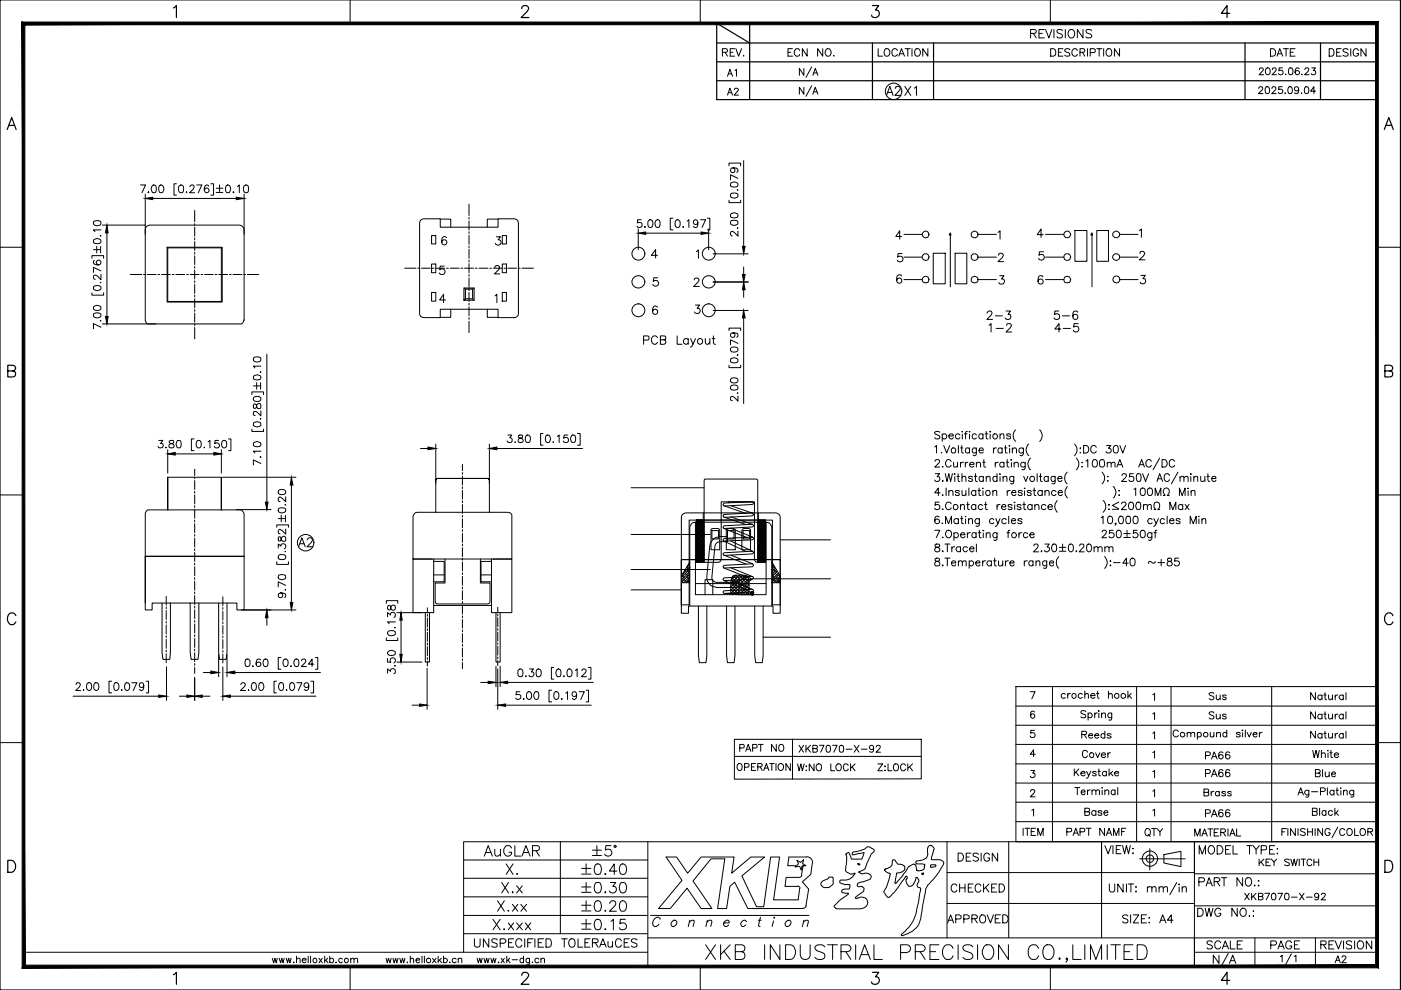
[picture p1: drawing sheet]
<svg xmlns="http://www.w3.org/2000/svg" width="297mm" height="210mm" viewBox="0 0 297 210" stroke-linecap="round" stroke-linejoin="round" font-family="sans-serif">
<defs><g id="words">
<text font-size="5.7" x="256.1" y="206">N/A</text>
<g font-size="5.3">
<text x="168.3" y="17.6">N/A</text>
<text x="168.3" y="21.5">N/A</text>
<text x="186.6" y="21.5">A2</text>
<text x="190.5" y="21.5">X1</text>
<text x="101.6" y="182.7">AuGLAR</text>
<text x="124.5" y="182.7">±5°</text>
<text x="105.1" y="190.5">X.x</text>
<text x="106.2" y="186.6">X.</text>
<text x="122.1" y="190.5">±0.30</text>
<text x="122.1" y="186.6">±0.40</text>
<text x="104.1" y="194.4">X.xx</text>
<text x="122.1" y="194.4">±0.20</text>
<text x="103.4" y="198.3">X.xxx</text>
<text x="122.1" y="198.3">±0.15</text>
</g>
<g font-size="4.9">
<text x="62.1" y="117.1">A2</text>
<text x="255.1" y="153.8">Sus</text>
<text x="254.4" y="162.3">PA66</text>
<text x="228.6" y="174.3">Base</text>
<text x="241.7" y="178.5">QTY</text>
<text x="201.8" y="183.8">DESIGN</text>
<text x="200.4" y="190.5">CHECKED</text>
<text x="199.7" y="196.8">APPROVED</text>
<text x="252.6" y="195.4">DWG NO.:</text>
<text x="268.1" y="202.5">PAGE</text>
</g>
<g font-size="4.4">
<text x="152" y="13.1">REV.</text>
<text x="153.1" y="17.3">A1</text>
<text x="165.8" y="13.1">ECN NO.</text>
<text x="184.9" y="13.1">LOCATION</text>
<text x="268.1" y="13.1">DATE</text>
<text x="280.5" y="13.1">DESIGN</text>
<text x="153.1" y="21.5">A2</text>
<text x="255.1" y="149.6">Sus</text>
<text x="155.6" y="160.5">PAPT NO</text>
<text x="228.2" y="157.7">Reeds</text>
<text x="167.9" y="164.7">W:NO LOCK Z:LOCK</text>
<text x="254.4" y="165.8">PA66</text>
<text x="277.6" y="165.8">Blue</text>
<text x="254.4" y="174.3">PA66</text>
<text x="262.8" y="191.9">XKB7070-X-92</text>
<text x="281.9" y="205.3">A2</text>
</g>
<g font-size="2.5">
<text x="201.4" y="67.7">常态：</text>
<text x="214.8" y="70.4">导通</text>
</g>
<g font-size="2.3">
<text x="218.3" y="96">额定电压</text>
<text x="218.7" y="99">额定电流</text>
<text x="226.5" y="102.1">耐压值</text>
<text x="216.9" y="111">（使用寿命）：</text>
<text x="207.3" y="117">（行程）：</text>
<text x="219.5" y="114">（操作力）：</text>
</g>
</g></defs>
<g fill="none" stroke="#000" stroke-width=".21">
<path d="M74.2 0v4.9M148.5 0v4.9M222.7 0v4.9M218.5 7.1l1-.1 .2-.4-.2-.3h-1v1.7M219.1 7.1l.6 .9M220.3 7.1h.7M221.4 6.3h-1.1v1.7h1.1M221.7 6.3l.7 1.7 .6-1.7M222.8 10.3h.5a.86 .86 0 0 1 .6 .8 .86 .86 0 0 1-.6 .8h-.5zM223.5 6.3v1.7M224.4 11.1h.6M225.2 6.5a.72 .72 0 0 0-1.1 0l.1 .5 1 .3v.5a.72 .72 0 0 1-1.1 0"/>
<path d="M225.4 10.3h-1v1.6h1M225.9 6.3v1.7M226.8 6.3a.86 .86 0 0 1 1 .4 .86 .86 0 0 1-.2 1.1l-.1 .2a.87 .87 0 0 1-1-.4 .87 .87 0 0 1 .1-1.1zM226.8 10.6a.6 .6 0 0 0-.6-.3 .6 .6 0 0 0-.5 .4l.1 .2 .7 .2 .3 .4v.2l-.4 .2-.7-.2M228.4 10.7a.59 .59 0 0 0-.7-.4 .59 .59 0 0 0-.4 .7 .67 .67 0 0 0 .2 .8 .67 .67 0 0 0 .8-.1l.1-.2M229 11.1l.9-.1 .1-.2-.1-.4-.9-.1v1.6M229.5 11.1l.5 .8M229.6 6.3v1.7l-1.2-1.7v1.7M230.6 10.3v1.6M231.1 11.1h1l.1-.2-.1-.5-1-.1v1.6M231.5 6.5a.69 .69 0 0 0-1.2 .1l.1 .4 .9 .3 .2 .5a.81 .81 0 0 1-1.2 0M232.5 10.3h1.1"/>
<path d="M233 10.3v1.6M234 10.3v1.6M234.8 10.4a.79 .79 0 0 1 .9 .4 .79 .79 0 0 1-.1 .9 .72 .72 0 0 1-1-.1 .72 .72 0 0 1 .1-1zM237.4 10.3v1.6l-1.1-1.6v1.6M266.9 18.8l.1-.3 .5-.1 .2 .1v.5l-.9 .8h1M267 14.8l.3-.4 .5 .1v.5l-.8 .8h.9M268.4 18.5h.6l.2 .5-.1 .6a.45 .45 0 0 1-.4 .3 .45 .45 0 0 1-.4-.3l-.1-.6zM268.5 14.4a.72 .72 0 0 1 .9 .6 .72 .72 0 0 1-.5 .8l-.5-.2-.1-.6zM269.7 18.8l.2-.4 .5 .1v.5l-.8 .8h1M269.7 14.8l.1-.3 .3-.1 .4 .1v.5l-.8 .8h.9M271.8 18.4h-.7v.6a.51 .51 0 0 1 .7 0 .51 .51 0 0 1 0 .8 .51 .51 0 0 1-.8-.2M271.9 14.4h-.7l-.1 .6a.51 .51 0 0 1 .8 0 .51 .51 0 0 1-.1 .8 .51 .51 0 0 1-.7-.2"/>
<path d="M272.4 19.8h.2zM272.5 15.8h.2zM273.2 18.5h.6l.2 .5-.1 .6a.45 .45 0 0 1-.4 .3 .45 .45 0 0 1-.4-.3v-.6zM273.4 14.4a.48 .48 0 0 1 .7 .3v.5l-.2 .6a.49 .49 0 0 1-.7-.2v-.6zM275.3 18.9a.46 .46 0 0 1-.6 .4 .46 .46 0 0 1-.2-.7 .46 .46 0 0 1 .6-.1l.2 .4a.71 .71 0 0 1-.3 .9l-.5-.1M275.5 14.6l-.4-.2a.7 .7 0 0 0-.6 .7 .7 .7 0 0 0 .8 .7 .45 .45 0 0 0 0-.8 .45 .45 0 0 0-.7 .3M275.9 19.8h.1zM276 15.8h.1zM276.7 14.8l.2-.4 .5 .1v.5l-.8 .8h1M276.7 18.5a.48 .48 0 0 1 .7 .2l.1 .5-.2 .6a.49 .49 0 0 1-.7-.2l-.1-.6zM278.1 14.4h.8l-.5 .6a.47 .47 0 0 1 .6 .5 .47 .47 0 0 1-.7 .3l-.3-.2M279 19.3h-1.1l.7-.9v1.4"/>
<path d="M29.8 39.2h1.1l-.8 1.7M32.3 39.3l.3-.1a.92 .92 0 0 1 .6 .8 .92 .92 0 0 1-.5 .9h-.1a.97 .97 0 0 1-.3-1.6zM33.8 39.3l.3-.1a.88 .88 0 0 1 .6 .8 .88 .88 0 0 1-.5 .9h-.1a.9 .9 0 0 1-.4-1.4zM37.4 39h-.5v2.4h.5M37.9 39.5a.52 .52 0 0 1 .5-.3 .52 .52 0 0 1 .5 .3v.4a.7 .7 0 0 1-.5 1 .86 .86 0 0 1-.5-1.4zM40.3 39.6l.3-.4h.3l.2 .5-.9 1.2h1.1M41.7 39.2h1.1l-.8 1.7M44.3 39.5l-.4-.3a.86 .86 0 0 0-.6 .8 .86 .86 0 0 0 .6 .9 .51 .51 0 0 0 .4-.6 .51 .51 0 0 0-.5-.5 .51 .51 0 0 0-.5 .5M44.7 39h.6v2.4h-.6M45.8 39.9h1.4M46.5 39.2v1.4M48 39.3l.3-.1a.88 .88 0 0 1 .6 .8 .88 .88 0 0 1-.5 .9h-.1a.9 .9 0 0 1-.4-1.4z"/>
<path d="M50.4 39.5l.3-.3v1.7M51.7 39.5a.52 .52 0 0 1 .5-.3 .52 .52 0 0 1 .4 .3l.1 .4a.7 .7 0 0 1-.6 1 .86 .86 0 0 1-.4-1.4zM154.6 35.2v-.6h2.4v.6M154.9 38.8a.97 .97 0 0 1 1.6 .3v.1a.9 .9 0 0 1-1.4 .4l-.2-.4zM155.4 35.6a.51 .51 0 0 1 .4 .7 .51 .51 0 0 1-.8 .2 .51 .51 0 0 1 .1-.8 1.18 1.18 0 0 1 1.4 .3l-.1 .4-.2 .1M156.5 37.8l-1.6-.7v1M157.7 34.1v18.1M0 52.4h5M19.5 54.8v-.6h2.5v.6M19.8 52.9h1.4M19.9 50.8a.97 .97 0 0 1 1.5 .3v.1a.86 .86 0 0 1-1.3 .4 .53 .53 0 0 1-.2-.8zM19.9 47l.6-.2a.67 .67 0 0 1 .9 .5 .87 .87 0 0 1-.8 .6 .87 .87 0 0 1-.8-.6z"/>
<path d="M20 55.2l-.1 .1a.53 .53 0 0 0 .2 .7 .73 .73 0 0 0 .8 .2 .73 .73 0 0 0 .5-.6 .51 .51 0 0 0-.5-.5 .51 .51 0 0 0-.5 .6 .51 .51 0 0 0 .5 .5M20.5 52.2v1.4M21.3 59.9h.1zM21.3 49.9v.2zM21.3 52.2v1.4M21.4 58.2v1.1l-.8-.8-.5-.2-.2 .2-.1 .4 .1 .3h.3M21.4 57.4l-1.6-.7v1.1M21.4 48.7h-1.6l.3 .4M21.7 47.7h9.1M22.7 49.4v17.7M27.6 58.2h2.4M30.4 58.2h.4"/>
<path d="M30.8 41.2v8.4M31.1 48l.6-.3h19.1a1.12 1.12 0 0 1 1 1v19.2a.87 .87 0 0 1-1 .8h-19.1a.78 .78 0 0 1-.9-.8v-19.2zM31.2 58.2h1.9M31.4 40.8l.1-.1 .1 .1zM32.4 42.1h17.7M33.5 58.2h.3M34.2 58.2h1.9M35.4 52.4h11.7v11.6h-11.7zM35.6 52.5h11.3v11.4h-11.3zM36.5 58.2h.4M37.3 58.2h1.9M39.6 40.7v.2z"/>
<path d="M39.6 58.2h.3M40.3 58.2h1.9M41.3 44.6v2.4M41.3 47.4v.4M41.3 48.2v1.9M41.3 50.5v.3M41.3 51.2v1.9M41.3 53.5v.4M41.3 54.3v1.8M41.3 56.5v.4M41.3 57.2v2M41.3 59.5v.4"/>
<path d="M42.6 58.2h.4M43.4 58.2h1.8M45.6 58.2h.4M45.8 40.8h1.4M46.4 58.2h1.9M48.6 58.2h.4M49.4 58.2h1.9M49.5 40.7l.1 .1-.1 .1zM51.7 58.2h.4M51.8 41.2v8.4M52.5 58.2h2.4M85.8 56.9h2.4"/>
<path d="M88.6 56.9h.4M89.2 46.6l.7-.2h3.4v1.8h12.3v-1.8h3.4a.87 .87 0 0 1 .9 .9v19.2a.87 .87 0 0 1-.9 .8h-3.4v-1.7h-12.3v1.7h-3.4a.87 .87 0 0 1-.9-.8v-19.2zM89.3 56.9h1.9M91.5 56h.9v1.8h-.9zM91.5 49.9h.9v1.8h-.9zM91.6 56.9h.4M92.4 56.9h1.9M93.3 46.5h2.3v1.7M94.2 56.4h-.9l-.1 .8a.65 .65 0 0 1 1-.1 .65 .65 0 0 1-.1 1 .65 .65 0 0 1-.9-.2M94.7 50.4a.49 .49 0 0 0-.8-.1 .99 .99 0 0 0 .3 1.6 .55 .55 0 0 0 .6-.5 .55 .55 0 0 0-.6-.6 .55 .55 0 0 0-.5 .5M94.7 56.9h.4M95.4 56.9h1.9"/>
<path d="M97.7 56.9h.4M98.5 56.9h1.9M99.4 43.3v2.4M99.4 46.1v.4M99.4 46.8v1.9M99.4 49.1v.4M99.4 49.9v1.9M99.4 52.2v.3M99.4 52.9v1.9M99.4 55.2v.3M99.4 55.9v1.9M99.4 58.2v.4"/>
<path d="M99.4 59v1.9M100.8 56.9h.4M101.5 56.9h1.9M103.8 56.9h.4M104.6 56.9h1.9M104.9 56.7l.3-.4h.4l.3 .2v.5l-1.1 1.1h1.2M105.2 50.2h.9l-.5 .6a.59 .59 0 0 1 .6 .6 .59 .59 0 0 1-.5 .6 .59 .59 0 0 1-.7-.4M105.6 46.5h-2.3v1.7M106.5 56h.9v1.8h-.9zM106.5 49.9h.9v1.8h-.9zM106.9 56.9h.4M107.6 56.9h1.9"/>
<path d="M109.9 56.9h.4M110.7 56.9h2.4M135.3 48.5v4.4M136 46.6h-.8l-.1 .7a.58 .58 0 0 1 .9 0 .58 .58 0 0 1-.1 .8 .58 .58 0 0 1-.8-.2M136.7 48l.1 .2h-.1zM136.9 49.4h11.8M137.4 46.9l.4-.3a.9 .9 0 0 1 .6 .7 .9 .9 0 0 1-.4 .9h-.2a.9 .9 0 0 1-.4-1.3zM139.1 46.7l.3-.1a.92 .92 0 0 1 .6 .8 .92 .92 0 0 1-.5 .8h-.1a.97 .97 0 0 1-.3-1.5zM139.4 54.1h-1.3l.9-1.2v1.8M139.4 58.9h-.8l-.1 .8a.64 .64 0 0 1 1-.1 .64 .64 0 0 1-.1 1 .64 .64 0 0 1-1-.3M142.7 46.3h-.6v2.4h.6M143.2 46.9l.4-.3a.9 .9 0 0 1 .6 .7 .9 .9 0 0 1-.4 .9h-.2a.9 .9 0 0 1-.4-1.3z"/>
<path d="M144.8 48v.2zM145.7 46.9l.4-.3v1.6M147.2 59.3l.1-.3h.5l.3 .1 .1 .4-1.1 1.2h1.2M147.6 53.4l.5-.4v1.8M148 47.2a.51 .51 0 0 1-.6 .4 .51 .51 0 0 1-.5-.5 .51 .51 0 0 1 .5-.5 .92 .92 0 0 1 .6 .8 .92 .92 0 0 1-.5 .8h-.4v-.2M148.5 46.6h1.1l-.8 1.6M150 46.3h.5v2.4h-.5M150.2 48.5v4.4M151.2 59.8h7.4M151.2 53.8h7.4M154.6 42.5v.5h2.4v-.5M154.9 46.9l.7-.2a.67 .67 0 0 1 .9 .6 .87 .87 0 0 1-.8 .5 .87 .87 0 0 1-.8-.5z"/>
<path d="M154.9 45.4a.97 .97 0 0 1 1.6 .2v.2a.9 .9 0 0 1-1.4 .3l-.2-.3zM154.9 41.1l.7-.2a.67 .67 0 0 1 .9 .6 .87 .87 0 0 1-.8 .5 .87 .87 0 0 1-.8-.5zM156.3 40.3h.2zM156.4 48.3v.1zM156.5 49v1.1l-1.1-1h-.4l-.1 .6 .4 .3M157.7 56.6v1.6M191.1 58.5a.54 .54 0 0 0-.7-.2 1.03 1.03 0 0 0 .3 1.7 .55 .55 0 0 0 .5-.5 .55 .55 0 0 0-.5-.5 .55 .55 0 0 0-.6 .5M191.2 50.1h-1.3l.9-1.2v1.8M191.3 53.8h-.9l-.1 .7a.64 .64 0 0 1 1-.1 .64 .64 0 0 1-.1 1 .64 .64 0 0 1-1-.2M191.6 49.7h3.9M191.6 54.5h3.9M191.6 59.3h3.9"/>
<path d="M197.9 53.7h2.5v6.5h-2.5zM201.5 49.4l.1 .4h-.4zM201.5 49.8v11M202.5 53.7h2.5v6.5h-2.5zM207.3 59.3h4M207.3 54.5h4M207.3 49.7a.73 .73 0 0 1-.9 .7 .73 .73 0 0 1-.4-1 .73 .73 0 0 1 1.1-.2l.2 .5h4M211.6 49.2l.4-.3v1.8M211.7 54.1l.1-.3h.7a.52 .52 0 0 1 0 .8l-.9 .9h1.2M212 58.5h.9l-.6 .7a.6 .6 0 0 1 .6 .8 .6 .6 0 0 1-.9 .2l-.2-.3M221.1 58.7a.54 .54 0 0 0-.8-.2 1.03 1.03 0 0 0 .4 1.7 .55 .55 0 0 0 .5-.5 .55 .55 0 0 0-.6-.6 .55 .55 0 0 0-.5 .6M221.2 49.8h-1.3l.8-1.3v1.8"/>
<path d="M221.2 53.4h-.8l-.1 .7a.64 .64 0 0 1 1 0 .64 .64 0 0 1-.1 .9 .64 .64 0 0 1-1-.2M221.7 49.7h3.9M221.7 54.5h3.9M221.7 59.3h3.9M227.9 48.9h2.5v6.5h-2.5zM231.5 49.4l.1 .4h-.3zM231.5 49.8v11M232.5 48.9h2.5v6.5h-2.5zM237.4 49.7a.73 .73 0 0 1-.9 .7 .73 .73 0 0 1-.5-1 .73 .73 0 0 1 1.2-.2l.2 .5h3.9M237.4 54.5h3.9M237.4 59.3h3.9M241.6 48.9l.4-.4v1.8"/>
<path d="M241.7 53.8l.1-.4h.7a.52 .52 0 0 1-.1 .9l-.8 .8h1.2M241.9 58.4h.9l-.5 .7a.56 .56 0 0 1 .6 .7 .56 .56 0 0 1-.8 .4l-.2-.1-.2-.2M292 52.4h4.9M19.5 62.1v.5h2.5v-.5M19.9 66.5l.6-.2a.67 .67 0 0 1 .9 .6 .87 .87 0 0 1-.8 .5 .87 .87 0 0 1-.8-.5zM19.9 65a.97 .97 0 0 1 1.5 .2v.2a.86 .86 0 0 1-1.3 .4 .53 .53 0 0 1-.2-.8zM19.9 60.7l.6-.1a.67 .67 0 0 1 .9 .5 .87 .87 0 0 1-.8 .5 .87 .87 0 0 1-.8-.5zM21.3 68h.1l-.1 .1zM21.4 69.4l-1.6-.8v1.1M21.7 68.7h11.4M41.3 60.3v1.9M41.3 62.6v.4"/>
<path d="M41.3 63.3v1.9M41.3 65.6v.4M41.3 66.4v1.9M41.3 68.7v.4M41.3 69.4v2.5M53.8 79.7a.97 .97 0 0 1 1.5 .3v.1a.86 .86 0 0 1-1.3 .4 .53 .53 0 0 1-.2-.8zM53.8 75.9l.6-.2a.67 .67 0 0 1 .9 .5 .87 .87 0 0 1-.8 .5 .87 .87 0 0 1-.8-.5zM55.2 78.8v.2zM55.3 77.6h-1.6l.3 .4M56.6 75.1v31.4M91.5 62h.9v1.9h-.9zM94.5 63.6h-1.3l.8-1.2v1.8"/>
<path d="M95.6 65.6v1.7h-2.3M98.4 61.1l.3 .2M98.7 63.3h1.5v-2h-1.5v2l-.3 .4v-2.6h2.1v2.6h-2.1M99.4 61.2v.4M99.4 62v1.9M99.4 64.3v.4M99.4 65.1v1.9M99.4 67.3v.4M99.4 68.1v2.4M100.2 63.3l.3 .4M100.5 61.1l-.3 .2M103.3 65.6v1.7h2.3"/>
<path d="M105 62.7l.3-.3v1.8M106.5 62h.9v1.9h-.9zM136.5 72.1l1-.1v-.7l-1-.1v1.8M139.4 65.1a.49 .49 0 0 0-.8-.1 .99 .99 0 0 0 .3 1.6 .55 .55 0 0 0 .6-.5 .55 .55 0 0 0-.6-.5 .55 .55 0 0 0-.5 .5M139.4 71.6a.66 .66 0 0 0-.8-.4 .66 .66 0 0 0-.5 .7v.4a.65 .65 0 0 0 .5 .7 .65 .65 0 0 0 .8-.4M140 72h1l.1-.7-1.1-.1v1.8h.8l.3-.2 .1-.4-.2-.3-.2-.1M143.6 71.2v1.8h1M145.9 72a.57 .57 0 0 0-.8 0 .57 .57 0 0 0 0 .8 .57 .57 0 0 0 .8-.1M145.9 71.8v1.2M146.4 71.8l.5 1.2 .5-1.2M146.9 73l-.3 .5-.2 .1M147.4 64.7h.9l-.5 .7a.6 .6 0 0 1 .6 .8 .6 .6 0 0 1-1 .2l-.1-.3"/>
<path d="M149.5 71.8v.8l.3 .4h.3l.4-.4M150.5 71.8v1.2M151 71.8h.6M151.2 65.8h7.4M151.3 71.2v1.7l.4 .1M154.6 77.4v.5h2.4v-.5M154.6 70.1v-.5h2.4v.5M154.9 76.1a.97 .97 0 0 1 1.6 .3v.1a.9 .9 0 0 1-1.4 .4l-.2-.4zM155.1 73.6h.5a.67 .67 0 0 1 .9 .6 .93 .93 0 0 1-1.6 0zM155.4 70.6a.48 .48 0 0 1 .4 .7 .48 .48 0 0 1-.8 .1 .48 .48 0 0 1 .1-.8h.3a.76 .76 0 0 1 1.1 .6l-.1 .2-.2 .1M156.4 75.2v.1zM156.5 72.8l-1.6-.8v1.1"/>
<path d="M157.7 61.4v1.6M157.7 67.4v18.2M209.3 66.4l.2-.4h.7v.6l-1 1.1h1.2M209.7 68.9l.4-.3v1.8M211 67h1.5M211.2 69.6h1.5M213.3 65.9h.9l-.5 .7a.56 .56 0 0 1 .6 .7 .56 .56 0 0 1-.7 .4l-.5-.3M213.4 69l.2-.3 .5-.1 .2 .1 .1 .4-1.1 1.3h1.2M224.5 65.9h-.9v.8a.63 .63 0 0 1 .9 .1 .63 .63 0 0 1-.1 .9 .63 .63 0 0 1-.9-.3M224.9 69.8h-1.3l.9-1.2v1.8M225.2 67h1.6M225.4 69.6h1.5"/>
<path d="M228.5 66.2a.54 .54 0 0 0-.8-.2 1.03 1.03 0 0 0 .3 1.7 .55 .55 0 0 0 .5-.5 .55 .55 0 0 0-.5-.6 .55 .55 0 0 0-.5 .6M228.6 68.6h-.9l-.1 .8a.61 .61 0 0 1 1-.1 .61 .61 0 0 1-.1 .9 .61 .61 0 0 1-.9-.2M33.7 93.4h.8l-.5 .6a.5 .5 0 0 1 .6 .6 .5 .5 0 0 1-.7 .4l-.2-.1-.2-.2M35.1 94.9h.2zM35.6 95.3v5M36 93.4a.32 .32 0 0 0-.1 .4 .32 .32 0 0 0 .2 .2l.3 .1a.45 .45 0 0 1 .5 .4 .45 .45 0 0 1-.4 .5h-.3a.45 .45 0 0 1-.4-.5 .45 .45 0 0 1 .5-.4l.5-.2v-.3l-.3-.2zM37.1 96.2h8.2M37.6 93.4a.53 .53 0 0 1 .8 .3v.4a.67 .67 0 0 1-.6 .9 .97 .97 0 0 1-.2-1.6zM41.1 93.1h-.5v2.4h.5M41.3 99.5v1.3M41.8 93.4a.53 .53 0 0 1 .8 .3l.1 .4a.67 .67 0 0 1-.7 .9 1.01 1.01 0 0 1-.2-1.6zM43.2 94.9h.2z"/>
<path d="M44.1 93.7l.4-.3v1.6M46.4 93.4h-.8l-.1 .7a.57 .57 0 0 1 .9-.1 .57 .57 0 0 1-.1 .9 .57 .57 0 0 1-.8-.2M46.9 95.3v5M47.2 93.4a.53 .53 0 0 1 .8 .3l.1 .4a.67 .67 0 0 1-.7 .9 1.01 1.01 0 0 1-.2-1.6zM48.5 93.1h.5v2.4h-.5M53.4 91v.5h2.5v-.5M53.4 83.7v-.6h2.5v.6M53.7 81.8h1.4M53.8 93.9a.97 .97 0 0 1 1.5 .2v.2a.86 .86 0 0 1-1.3 .4 .53 .53 0 0 1-.2-.8zM53.8 89.6l.6-.2a.67 .67 0 0 1 .9 .6 .87 .87 0 0 1-.8 .5 .87 .87 0 0 1-.8-.5zM53.8 85.8a.59 .59 0 0 0 .2 .8l.2-.1 .2-.5a.45 .45 0 0 1 .4-.4 .45 .45 0 0 1 .5 .4l-.1 .6a.58 .58 0 0 1-.7-.1 .58 .58 0 0 1-.1-.6l-.3-.3zM53.8 84.3l.6-.3a.67 .67 0 0 1 .9 .7 .93 .93 0 0 1-1.6 0z"/>
<path d="M54.4 81.1v1.4M55.2 88.8h.1zM55.2 96.8v.2zM55.2 81.1v1.4M55.3 98.3l-1.6-.8v1.1M55.3 95.7h-1.6l.3 .3M55.3 87.1v1.1l-.8-.8-.5-.2-.2 .1-.1 .5 .1 .2 .3 .1M89.2 95.1h1.5M92.4 94.1v8.4M98 98.5v1.3M103.8 94.1v8.4M105.3 95.1h18.2"/>
<path d="M107.7 92.2h.8l-.4 .6a.55 .55 0 0 1 .4 .9 .55 .55 0 0 1-1-.2M109.2 93.7v.1zM110 92.3v.4l.7 .3a.43 .43 0 0 1 .2 .5 .43 .43 0 0 1-.3 .3h-.6l-.1-.3a.45 .45 0 0 1 .4-.6l.4-.2 .1-.3a.61 .61 0 0 0-.8-.1zM111.6 92.3a.53 .53 0 0 1 .8 .3l.1 .3a.67 .67 0 0 1-.7 .9 1.01 1.01 0 0 1-.2-1.5zM115.1 91.9h-.5v2.5h.5M115.8 92.3a.53 .53 0 0 1 .8 .3 .81 .81 0 0 1-.5 1.2 .86 .86 0 0 1-.4-1.2zM117.2 93.8h.1zM118.2 92.6l.4-.4v1.6M120.4 92.2h-.8l-.1 .7a.57 .57 0 0 1 .9 0 .57 .57 0 0 1-.1 .8 .57 .57 0 0 1-.9-.2M121.2 92.3a.53 .53 0 0 1 .8 .3v.3a.67 .67 0 0 1-.5 .9 .97 .97 0 0 1-.3-1.5zM122.4 91.9h.6v2.5h-.6M155.1 81.7l.5-.1a.67 .67 0 0 1 .9 .7 .9 .9 0 0 1-1.4 .3l-.2-.3z"/>
<path d="M155.1 80.2l.5-.1a.67 .67 0 0 1 .9 .6 .93 .93 0 0 1-1.6 0zM156.3 83.3h.2zM156.5 84v1.1l-.8-.9-.6-.2-.2 .2v.5l.4 .2M198.2 94.8l.4-.3v1.5M198.2 97.8l.1-.2 .3-.2 .5 .2v.5l-.9 .9h1.1M199.3 91.7l-.4-.2-.7 .2 .1 .3 .9 .4 .1 .4a.67 .67 0 0 1-1.1 0M199.6 96h.1zM199.8 92.2a.52 .52 0 0 1 .8-.1 .52 .52 0 0 1 0 .8 .52 .52 0 0 1-.8-.1M199.8 99h.2zM199.8 92v1.6M200.1 94.5l.6 1.5 .7-1.5M201.2 92.4h.9v-.1a.52 .52 0 0 0-.8-.1 .52 .52 0 0 0 0 .8 .52 .52 0 0 0 .8-.2"/>
<path d="M201.7 97.8a.63 .63 0 0 0-.7-.4 .63 .63 0 0 0-.5 .7v.4a.63 .63 0 0 0 .5 .5 .63 .63 0 0 0 .7-.3M202.2 98v.8a.41 .41 0 0 0 .6 .2l.2-.2M203 98v1M203.2 94.5v1.5M203.5 92.2a.52 .52 0 0 0-.8-.1 .52 .52 0 0 0 0 .8 .52 .52 0 0 0 .8-.1M203.6 95h.6M203.6 98v1M203.9 94.5v1.2l.1 .3h.3M204 91.5h.1zM204 92v1.1M204.3 98a.53 .53 0 0 0-.7 .5M204.5 92h.5"/>
<path d="M204.7 98v1M205.1 91.5h-.3l-.1 .2v1.4M205.2 98a.45 .45 0 0 0-.5 .5M205.5 91.5h.2l-.2 .1zM205.5 95.2a.5 .5 0 0 0-.7 0 .5 .5 0 0 0 0 .7 .5 .5 0 0 0 .7 0M205.5 98.5h1v-.2a.52 .52 0 0 0-.8-.1 .52 .52 0 0 0 0 .8 .52 .52 0 0 0 .8-.2M205.5 92v1.1M205.5 95v1M207 92.2a.49 .49 0 0 0-.7 0 .49 .49 0 0 0 0 .7 .49 .49 0 0 0 .7-.1M207 95l-.1 1.4-.2 .2-.4-.1M207 95.2a.5 .5 0 0 0-.7 0 .5 .5 0 0 0 0 .7 .5 .5 0 0 0 .7 0M207 98.3l.4-.3 .4 .1 .1 .9"/>
<path d="M207 98v1M207.6 95.5h.9l-.1-.3a.5 .5 0 0 0-.7 0 .5 .5 0 0 0 .1 .7 .5 .5 0 0 0 .7 0M208.3 98h.6M208.4 92.2a.49 .49 0 0 0-.7 0 .49 .49 0 0 0 0 .7 .49 .49 0 0 0 .7-.1M208.4 92v1.1M208.6 97.4v1.4l.1 .2h.3M208.9 92h.5M209.1 91.5v1.2l.1 .3 .3 .1M209.9 91.5h.2l-.2 .1zM209.9 92v1.1M210.6 95v1M211 98v1"/>
<path d="M211.3 95a.52 .52 0 0 0-.7 .5M211.6 98a.53 .53 0 0 0-.6 .5M212 92.3l.4-.3h.4l.1 1.1M212 92v1.1M212.5 95.2a.5 .5 0 0 0-.8 0 .5 .5 0 0 0 0 .7 .5 .5 0 0 0 .8 0M212.5 95v1M212.9 98.2a.5 .5 0 0 0-.8 0 .5 .5 0 0 0 0 .7 .5 .5 0 0 0 .8-.1M212.9 98v1M213 95h.5M213.2 94.5v1.2v.3h.4M213.4 98h.5M213.6 97.4v1.4l.3 .2"/>
<path d="M213.9 94.5h.2zM214.1 95v1M214.2 92.2a.45 .45 0 0 0-.4-.2 .45 .45 0 0 0-.4 .2l.7 .3 .1 .3a.45 .45 0 0 1-.4 .3 .45 .45 0 0 1-.4-.3M214.3 97.5h.2zM214.4 98.1v.9M214.6 95.3l.4-.3h.4l.1 1M214.6 95v1M215 98.3l.4-.3 .4 .1 .1 .9M215 98v1M215.3 91.2a1.68 1.68 0 0 0 0 2.4M217 95v1.2l-.3 .4-.4-.1M217 95.2a.53 .53 0 0 0-.8-.1 .53 .53 0 0 0 0 .8 .53 .53 0 0 0 .8 0"/>
<path d="M217.4 98v1.2l-.4 .4-.3-.1M217.4 98.2a.53 .53 0 0 0-.8-.1 .53 .53 0 0 0 0 .8 .53 .53 0 0 0 .8-.1M218.1 94.1a1.61 1.61 0 0 0 0 2.5M218.5 97.1a1.61 1.61 0 0 0 0 2.5M220.4 91.2a1.55 1.55 0 0 1 0 2.4M227.8 94.1a1.75 1.75 0 0 1 0 2.5M228.2 97.1a1.75 1.75 0 0 1 0 2.5M229 95h.1l-.1 .2zM229 96h.1zM229.4 98.1h.1zM229.4 99h.1zM229.7 94.5h.6a.82 .82 0 0 1 .6 .8 .82 .82 0 0 1-.6 .7h-.6z"/>
<path d="M230.3 97.8l.3-.4v1.6M231.8 97.5a.53 .53 0 0 1 .8 .3 1.02 1.02 0 0 1-.4 1.2h-.4a1.14 1.14 0 0 1 0-1.5zM232.4 94.8a.59 .59 0 0 0-.6-.3 .59 .59 0 0 0-.5 .5v.5a.59 .59 0 0 0 .5 .6 .59 .59 0 0 0 .6-.4M233.4 97.5a.53 .53 0 0 1 .7 .3l.1 .6-.2 .6a.64 .64 0 0 1-.8-.2l-.1-.7zM234.6 94.5h.9l-.5 .5a.55 .55 0 0 1 .6 .5 .55 .55 0 0 1-.5 .6 .55 .55 0 0 1-.6-.4M234.8 98.3l.2-.2a.41 .41 0 0 1 .6 .2v.7M234.8 98v1M235.6 98.3l.4-.3 .3 .1 .1 .9M236.3 94.5a.53 .53 0 0 1 .7 .3l.1 .4a.67 .67 0 0 1-.6 .8 1.01 1.01 0 0 1-.2-1.5zM236.8 99l.6-1.6 .7 1.6M237 98.5h.8M237.4 94.5l.7 1.5 .5-1.5"/>
<path d="M241.4 99l.7-1.6 .5 1.6M241.7 98.5h.7M244.1 97.8a.59 .59 0 0 0-.7-.3 .59 .59 0 0 0-.4 .6 .67 .67 0 0 0 .2 .8 .67 .67 0 0 0 .8-.1l.1-.1M245.9 97.1l-1.4 2.5M246.4 97.4a.87 .87 0 0 1 1 .5 .87 .87 0 0 1-.3 1.1h-.7zM249 97.8a.59 .59 0 0 0-.6-.4 .59 .59 0 0 0-.5 .7 .67 .67 0 0 0 .2 .8 .67 .67 0 0 0 .9-.1v-.1M0 104.9h5M30.8 118h21h-21M30.8 118v9.9M31.1 108.4l.2-.3h19.5a1 1 0 0 1 1 .8v20.4h-1.6v-1.4h-17.9v1.4h-1.5v-20.4zM35.6 101.2v6.9v-6.9M35.6 101.2h11.3"/>
<path d="M41.3 101.2v.3M41.3 101.9v1.9M41.3 104.2v.4M41.3 104.9v1.9M41.3 107.2v.4M41.3 108v1.9M41.3 110.3v.4M41.3 111v1.9M41.3 113.3v.4M41.3 114.1v1.9M41.3 116.4v.3M41.3 117.1v1.9"/>
<path d="M41.3 119.4v.4M46.9 101.2v6.9v-6.9M47.2 101.2h15.5M50.2 108h7.3M58.7 119.1v.6h2.5v-.6M58.7 111.8v-.5h2.5v.5M59 116.2v-.8l.6 .4a.54 .54 0 0 1 .8-.4 .54 .54 0 0 1-.1 1M59 110h1.3M59.1 113.9l-.1 .5 .2 .3h.3l.3-.7a.43 .43 0 0 1 .4-.3 .43 .43 0 0 1 .4 .4l-.1 .6-.2 .1a.77 .77 0 0 1-.8-.9zM59.1 107.9l.5-.2a.7 .7 0 0 1 1 .5 .83 .83 0 0 1-.9 .6 .83 .83 0 0 1-.7-.7zM59.1 104a1.01 1.01 0 0 1 1.5 .2v.2a.85 .85 0 0 1-.9 .5 .85 .85 0 0 1-.7-.7zM59.2 117.6h.4a.7 .7 0 0 1 1 .6 .85 .85 0 0 1-.9 .5 .85 .85 0 0 1-.7-.7z"/>
<path d="M59.6 109.3v1.4M60.5 107v.1zM60.5 109.3v1.4M60.6 112.2v1.1l-.8-.8-.6-.3-.2 .4v.3l.1 .2 .3 .1M60.6 105.3v1.1l-.8-.8-.6-.2-.2 .3v.3l.1 .3h.3M61.8 102.8v24.9M87.9 108.9l.6-.3h19.2a.78 .78 0 0 1 .8 .9v9h-20.9v-9zM91.6 118.5h-4v11.4h4.3v-11.4M91.9 119h2.3v4.4h-2.3M92.4 108.6v-6.8l.3-.4-.3 .4 .3-.4 11 .1 .1 .3-.1-.3-.2-.1 .2 .1 .1 .3v6.8M94.4 118.5v5.1h-2.1v3.9v.3l.5 .3h10.5l.5-.3 .1-4.2h-2v-5.1M98 100.2v.4"/>
<path d="M98 100.9v1.9M98 103.2v.4M98 104v1.8M98 106.2v.4M98 107v1.9M98 109.3v.3M98 110v1.9M98 112.3v.4M98 113.1v1.9M98 115.4v.3M98 116.1v1.9M98 118.4v.4"/>
<path d="M98 119.2v1.9M104.2 118.5v11.4h4.3v-11.4h-4M104.2 119h-2.2v4.4h2.2M133.8 103.4h15.5M133.8 113.3h16.8M144.7 109.1l.7-.4h19.1a.98 .98 0 0 1 .9 1v18.5h-1.6v-17.9h-17.7v17.9h-1.6v-18.5zM145.8 119.9l.1 .1M146 119.6l.2 .3M146.2 119.2l-1.7 2.8v1.5h1.7l-.5-.5M146.2 119.6l-.6 .6 .5 .5M146.2 119.3v.1M147.4 110.7h15v15.4h-15v-15.4a1.14 1.14 0 0 0-1.2 1.2v16.6"/>
<path d="M147.6 110.8l1.7 1.6-1.7 1.7 1.7 1.6M147.6 110.8l.5-.5 1.2 1.1M147.6 116.2l1.7 1.6M147.8 110.3l1.5 1.4M147.9 110.3l-.3 .3 1.7 1.6M148.4 110.3l.9 .8-1.7 1.6 1.7 1.6M148.5 110.3l-.9 .8 1.7 1.6M148.7 110.3l.6 .5M148.7 110.3l-1.1 1.1 1.7 1.6M148.9 110.3l.4 .3M149 110.3l-1.4 1.3 1.7 1.7M149.1 108.7v1.6"/>
<path d="M149.2 110.3h.1M149.2 110.3l-1.6 1.6 1.7 1.7M149.3 110.2v9l-1.7-1.6 1.7-1.7-1.7-1.6M149.3 111.9l-1.7-1.6v8.9h5l.3-.5v-12.3h7.1v12.3l.3 .5h2v-8.9h-14.7h1.7l.1-8.7h11.1l.2 .3v17.3M149.3 110.5l-1.7 1.7 1.7 1.6M149.3 111.3l-1.7 1.6 1.7 1.7-1.7 1.6M149.3 111.6l-1.7 1.7 1.7 1.6M149.3 111.9l-1.7 1.6 1.7 1.7M149.3 112.1l-1.7 1.7 1.7 1.6M149.3 112.9l-1.7 1.7 1.7 1.6M149.3 113.2l-1.7 1.6 1.7 1.7M149.3 113.4l-1.7 1.7 1.7 1.6"/>
<path d="M149.3 113.8l-1.7 1.6 1.7 1.7M149.3 114l-1.7 1.7 1.7 1.6M149.3 114.3l-1.7 1.6 1.7 1.7M149.3 114.8l-1.7 1.6 1.7 1.7-1.2 1.1M149.3 115.1l-1.7 1.6 1.7 1.7M149.3 115.4l-1.7 1.6 1.7 1.7M149.3 115.6l-1.7 1.7 1.7 1.6M149.3 116.2l-1.7 1.6 1.4 1.4M149.3 116.7l-1.7 1.6 .9 .9M149.3 116.9l-1.7 1.7 .6 .6M149.3 117.3l-1.7 1.6 .4 .3M149.3 117.5l-1.6 1.7"/>
<path d="M149.3 110.8l-1.7 1.6 1.7 1.7M149.3 112.7l-1.7 1.6M149.3 116.4l-1.7 1.7 1.2 1.1M149.3 117.8l-1.5 1.4M149.3 118.3l-1 .9M149.3 118.6l-.7 .6M149.3 118.8l-.4 .4M149.3 119.1l-.1 .1M150.7 112.2l.4-.2h1l.4 .2 .1 4.4h-1.9zM150.9 114.7a2.12 2.12 0 0 1 1.8-.9h1.5v1h-1.5a1.09 1.09 0 0 0-1.1 1l-.7 6.5a1 1 0 0 0 1.1 1.2l4.1-.1 2.7-1.3 .5 .9-2.9 1.4-4.4 .2a2.16 2.16 0 0 1-2.1-2.4l.6-6.5zM150.9 112.5h1.4v1.8h-1.4zM153.4 119.9l6-.4 .4 .4-.4 .3-5.8 .2-.3-.2z"/>
<path d="M153.4 117.3l6-.4 .4 .2-.4 .3-5.8 .4-.3-.4zM153.4 114.3l.2-.2 5.8-.2 .4 .2-.4 .4-5.8 .2h-.2l-.1-.2zM153.4 111.5l6-.3 .4 .2-.4 .3-5.8 .3-.3-.2zM153.4 109.1l6-.4 .4 .4-.4 .3-5.8 .3-.3-.3zM153.4 106.8l.2-.1 5.8-.3 .4 .3-.4 .3-5.8 .3-.3-.3zM153.5 117.7l4.7 1.9M153.5 114.7l4.7 2.2M153.5 112l4.7 1.9M153.5 109.6l4.7 1.6M153.5 107.2l4.7 1.7M154.1 112.2l.3-.2h1l.4 .2 .1 4.4h-1.9zM154.2 112.5h1.4v1.8h-1.4z"/>
<path d="M154.9 117.7l4.7 1.8M154.9 114.7l4.7 2.2M154.9 112l4.7 1.9M154.9 109.6l4.7 1.6M154.9 107.2l4.7 1.6M157.4 112.3l.3-.3h1.1l.3 .3v4.3h-1.8zM157.5 112.5h1.4v1.8h-1.4zM159.4 106.4h-5v.2M160.7 110.9l1.6 1.7-1.6 1.6 1.6 1.7M160.7 112.8l1.6 1.7-1.6 1.6M160.7 114.4l1.6 1.6-1.6 1.7 1.5 1.5M160.7 116.3l1.6 1.7-1.3 1.2"/>
<path d="M160.7 116.6l1.6 1.6-1.1 1M160.7 118.5l.7 .7M160.7 110.4l1.6 1.6-1.6 1.7M160.7 111.7l1.6 1.7-1.6 1.6M160.7 113.1l1.6 1.6-1.6 1.7M160.7 113.9l1.6 1.6-1.6 1.7M160.7 115.2l1.6 1.7-1.6 1.6M160.7 116l1.6 1.7-1.6 1.5M160.7 117.4l1.6 1.6-.2 .2M160.7 118.7l.4 .5M160.7 118l1.2 1.2M160.7 117.1l1.6 1.7"/>
<path d="M160.7 115.8l1.6 1.6M160.7 115l1.6 1.6M160.7 113.6l1.6 1.7M160.7 112.3l1.6 1.7M160.7 111.5l1.6 1.6M160.7 110.3h1.6M160.8 108.7v1.6l-.1 .2M160.8 110.3l1.5 1.5M161 110.3l1.3 1.2M161.1 110.3l-.4 .4 1.6 1.7M161.3 110.3l1 .9-1.6 1.7M161.4 110.3l-.7 .7"/>
<path d="M161.5 110.3l.8 .7M161.6 110.3l-.9 .9 1.6 1.7M161.8 110.3l.5 .4-1.6 1.7M161.9 110.3l-1.2 1.2M162.3 110.9l-1.6 1.7 1.6 1.6-1.6 1.7M162.3 113.1l-1.6 1.6 1.6 1.7-1.6 1.6M162.3 110.5l-.2-.2-1.4 1.5M162.3 110.4l-1.6 1.6 1.6 1.7M162.3 111.5l-1.6 1.6M162.3 111.7l-1.6 1.7 1.6 1.6M162.3 112.3l-1.6 1.7M162.3 112.8l-1.6 1.7"/>
<path d="M162.3 113.6l-1.6 1.7M162.3 113.9l-1.6 1.6 1.6 1.7M162.3 115l-1.6 1.6M162.3 115.2l-1.6 1.7 1.6 1.6M162.3 115.8l-1.6 1.6M162.3 116.6l-1.6 1.6 1 1M162.3 117.1l-1.6 1.7M162.3 117.4l-1.6 1.6 .2 .2M162.3 118.5l-.8 .7M162.3 118.7l-.5 .5M162.4 110.7a1.14 1.14 0 0 1 1.2 1.2v16.6M163.6 119.2l1.8 2.8v1.5h-1.8"/>
<path d="M163.6 119.2l.1 .2M163.7 119.9l.7 .7M163.8 119.5l-.2 .2M164 119.9l-.4 .3M165.4 118.7h-20.9h20.9v11.3h-1.5v-1.5h-17.9v1.5h-1.5v-11.3v9.8M165.4 114.5h10.7M198.2 112.4h1.1l-.8 1.6M198.3 100.4h.9l-.5 .7a.54 .54 0 0 1 .5 .4 .54 .54 0 0 1-.4 .6 .54 .54 0 0 1-.6-.3M198.3 115.4a.36 .36 0 0 0 .2 .6h.3a.48 .48 0 0 1 .5 .5 .48 .48 0 0 1-.4 .5l-.7-.2a.59 .59 0 0 1 .1-.6 .59 .59 0 0 1 .6-.2 .36 .36 0 0 0 .2-.6zM198.3 118.5v.4l.5 .1a.48 .48 0 0 1 .5 .5 .48 .48 0 0 1-.4 .5l-.7-.2a.59 .59 0 0 1 .1-.6 .59 .59 0 0 1 .6-.2l.2-.1 .1-.3a.58 .58 0 0 0-.9-.1zM199.1 106.5h-.8l-.1 .7a.57 .57 0 0 1 .9-.1 .57 .57 0 0 1-.1 .9 .57 .57 0 0 1-.8-.3M199.1 109.6l-.1-.1a.53 .53 0 0 0-.8 .3 .92 .92 0 0 0 .4 1.2 .51 .51 0 0 0 .6-.4 .51 .51 0 0 0-.5-.6 .51 .51 0 0 0-.5 .5"/>
<path d="M199.3 104.5h-1.1l.7-1v1.6M199.7 111h.2zM199.8 102l.1-.1 .1 .1zM199.8 105h.2zM199.8 108h.2zM199.8 114h.2zM199.8 116.9h.2l-.1 .1zM199.9 119.8v.2l-.1-.1zM200.3 115.4h1.1M200.3 118.3h1.1M200.4 100.4l.4 1.7 .4-1.7 .3 1.7 .4-1.7M200.5 111v-1.6l.6 1.6 .6-1.6v1.6"/>
<path d="M200.6 103.5v1.6M200.7 112.6a.76 .76 0 0 1 1.1 .5 .76 .76 0 0 1-.8 .9l-.3-.2a.88 .88 0 0 1 0-1.2zM200.9 115.4v1.6M200.9 118.3v1.7M201.2 104.3l.3-.3h.4l.2 1.1M201.2 104v1.1M201.7 106.8a.63 .63 0 0 0-.7-.3 .63 .63 0 0 0-.5 .5v.5a.63 .63 0 0 0 .5 .6 .63 .63 0 0 0 .7-.4M201.7 119.4h.9a.44 .44 0 0 0-.4-.5 .44 .44 0 0 0-.5 .5l.1 .3a.45 .45 0 0 0 .4 .3 .45 .45 0 0 0 .4-.3M201.8 115.9v1.1M202.2 113.2a.52 .52 0 0 1 .8-.1 .52 .52 0 0 1 0 .8 .52 .52 0 0 1-.8-.1M202.2 112.9v1.7M202.3 100.5h.2l-.1 .1z"/>
<path d="M202.4 115.9a.53 .53 0 0 0-.6 .5M202.4 101.1v1M202.9 101h.5M203.1 100.4v1.4l.1 .2 .3 .1M203.2 110.2a.54 .54 0 0 0-.8-.1 .54 .54 0 0 0 0 .8 .54 .54 0 0 0 .8-.1M203.2 119.2a.53 .53 0 0 1 .8-.2v1M203.2 110v1M203.2 118.9v1.1M203.4 104.2a.44 .44 0 0 0-.4-.2 .44 .44 0 0 0-.4 .2l.6 .3 .2 .3a.44 .44 0 0 1-.4 .3 .44 .44 0 0 1-.4-.3M203.6 107.3l.4-.3h.4l.1 1M203.6 113.4h1v-.1a.52 .52 0 0 0-.8-.2 .52 .52 0 0 0 0 .8 .52 .52 0 0 0 .8-.1M203.6 116.1a.53 .53 0 0 0-.7-.1 .53 .53 0 0 0 0 .8 .53 .53 0 0 0 .7-.1"/>
<path d="M203.6 110h.6M203.6 107v1M203.6 115.9v1.1M203.9 109.4v1.3l.1 .3h.3M204 101.3a.53 .53 0 0 1 .7-.2l.1 1M204 104v1a.53 .53 0 0 0 .8-.3M204 100.4v1.7M204 119.2l.4-.3 .4 .1 .1 1M204.7 109.4v.2zM204.7 110v1M204.8 104v1.1M205 107h.5"/>
<path d="M205.1 116.1a.53 .53 0 0 0-.8-.1 .53 .53 0 0 0 0 .8 .53 .53 0 0 0 .8-.1M205.1 112.9v1.1M205.2 106.5v1.2v.3h.3M205.4 110.3a.53 .53 0 0 1 .7-.3l.1 1M205.4 110v1M205.4 103.5v1.6M205.5 119.1a.53 .53 0 0 1 .8-.1 .53 .53 0 0 1 0 .8 .53 .53 0 0 1-.8-.1M205.5 118.9v1.6M205.5 116.4h1v-.2a.52 .52 0 0 0-.8-.1 .52 .52 0 0 0 0 .8 .52 .52 0 0 0 .8-.2M205.7 112.9a.53 .53 0 0 0-.6 .5M206.2 101.2l-.3-.2-.5 .2v.2l.7 .2 .1 .2a.45 .45 0 0 1-.4 .3 .45 .45 0 0 1-.4-.3M206.6 101h.5"/>
<path d="M206.8 100.4v1.4l.1 .2 .3 .1M206.9 104.2a.52 .52 0 0 0-.8-.1 .52 .52 0 0 0 0 .8 .52 .52 0 0 0 .8-.1M206.9 107.2a.53 .53 0 0 0-.8-.1 .53 .53 0 0 0 0 .8 .53 .53 0 0 0 .8 0M206.9 119.4h.9v-.2a.51 .51 0 0 0-.9-.1 .51 .51 0 0 0 .2 .8l.4 .1 .3-.3M206.9 104v1.1M206.9 107v1M206.9 113.2a.49 .49 0 0 0-.7-.1 .49 .49 0 0 0 0 .7 .49 .49 0 0 0 .7 0M206.9 112.9v1.1M207 115.4v1.6M207.3 104h.6M207.4 112.9h.6M207.6 103.5v1.2v.3l.4 .1"/>
<path d="M207.6 110v1.4l-.3 .2-.4-.1M207.6 110.2a.54 .54 0 0 0-.7-.1 .54 .54 0 0 0 0 .8 .54 .54 0 0 0 .7-.1M207.6 112.4v1.3l.1 .3h.3M208.3 107.2a.53 .53 0 0 0-.7-.1 .53 .53 0 0 0 0 .8 .53 .53 0 0 0 .7 0M208.3 118.9v1.1M208.4 103.5v.1zM208.4 104v1.1M208.5 101.2a.5 .5 0 0 0-.8-.1 .5 .5 0 0 0 0 .8 .5 .5 0 0 0 .8-.1M208.5 112.4l.1 .1-.1 .1zM208.5 101v1.1M208.5 113v1M208.7 107h.5"/>
<path d="M209 106.5v1.2v.3h.4M209 118.9a.53 .53 0 0 0-.7 .5M209.1 101.3l.4-.3 .4 .1v1M209.1 113.3l.4-.4 .4 .1v1M209.1 101v1.1M209.1 112.9v1.1M210.2 119.1a.53 .53 0 0 0-.8-.1 .53 .53 0 0 0 0 .8 .53 .53 0 0 0 .8-.1M210.2 118.9v1.1M210.5 104.3a.53 .53 0 0 1 .8-.3v1.1M210.5 104v1.1M210.6 118.9h.6M210.7 110.2a.51 .51 0 0 0-.7 0 .51 .51 0 0 0 0 .7 .51 .51 0 0 0 .7-.1"/>
<path d="M210.9 118.3v1.4v.2l.4 .1M211.1 110l.5 1 .4-1M211.4 101.2a.5 .5 0 0 0-.7-.1 .5 .5 0 0 0 0 .8 .5 .5 0 0 0 .7-.1M211.4 112.9l-.1 1.5-.2 .2-.4-.1M211.4 113.2a.49 .49 0 0 0-.7-.1 .49 .49 0 0 0 0 .7 .49 .49 0 0 0 .7 0M211.4 100.4v1.7M211.4 107v1M211.6 111l-.6 .6M211.7 118.9l.1 1a.61 .61 0 0 0 .8-.2M212 100.4v.2zM212 107a.52 .52 0 0 0-.6 .5M212 101.1v1"/>
<path d="M212.3 107.5h.9v-.3a.5 .5 0 0 0-.7 0 .5 .5 0 0 0 0 .7 .5 .5 0 0 0 .7 0M212.6 118.9v1.1M212.7 101.3a.53 .53 0 0 1 .7-.2l.1 1M212.7 101v1.1M213.2 118.9v1.1M213.4 110.2a.54 .54 0 0 0-.8-.1 .54 .54 0 0 0 0 .8 .54 .54 0 0 0 .8-.1M213.5 112.9h.6M213.6 104v1.1M213.8 118.9a.53 .53 0 0 0-.6 .5M213.9 109.4v1.6M214.1 112.4l-.3 .1-.1 .2v1.3M214.1 119.4h.9a.44 .44 0 0 0-.4-.5 .44 .44 0 0 0-.5 .5l.1 .3a.45 .45 0 0 0 .4 .3 .45 .45 0 0 0 .4-.3"/>
<path d="M214.2 104a.53 .53 0 0 0-.6 .4M214.4 110.4h.9a.47 .47 0 0 0-.5-.5 .47 .47 0 0 0-.4 .7 .49 .49 0 0 0 .4 .4 .49 .49 0 0 0 .5-.2M214.5 104.4h.9a.48 .48 0 0 0-.7-.4 .48 .48 0 0 0-.1 .8 .45 .45 0 0 0 .4 .3 .45 .45 0 0 0 .4-.3M214.6 107.2a.45 .45 0 0 0-.4-.2 .45 .45 0 0 0-.5 .2l.2 .3 .7 .2-.1 .3h-.3l-.5-.1M214.9 101v1.5h-.7M214.9 101.2a.5 .5 0 0 0-.7-.1 .5 .5 0 0 0 0 .8 .5 .5 0 0 0 .7-.1M215 106.5h.2zM215.1 107v1M216 112.9v1.1M216.5 107.2a.45 .45 0 0 0-.4-.2 .45 .45 0 0 0-.5 .2l.9 .5-.1 .3h-.2l-.6-.1M216.7 110.2a.5 .5 0 0 0-.9 0l.9 .5-.1 .3h-.3l-.5-.2M216.7 112.9a.53 .53 0 0 0-.7 .5"/>
<path d="M216.7 104.2a.45 .45 0 0 0-.4-.2 .45 .45 0 0 0-.4 .2l.8 .4v.2a.45 .45 0 0 1-.4 .3 .45 .45 0 0 1-.4-.3M216.9 107h.5M217 101l.5 1.1 .4-1.1M217.1 106.5v1.2l.1 .3h.3M217.2 118.9v1.1M217.2 103.5h.2l-.2 .1zM217.2 104v1.1M217.8 118.9a.53 .53 0 0 0-.6 .5M217.9 113.2a.49 .49 0 0 0-.8-.1 .49 .49 0 0 0 0 .7 .49 .49 0 0 0 .8 0M218.3 113.4h1a.49 .49 0 0 0-.7-.4 .49 .49 0 0 0-.2 .8 .44 .44 0 0 0 .5 .2 .44 .44 0 0 0 .4-.2M218.6 104.2a.45 .45 0 0 0-.4-.2 .45 .45 0 0 0-.4 .2l.6 .3 .2 .3a.45 .45 0 0 1-.4 .3 .45 .45 0 0 1-.4-.3M218.8 107.2a.53 .53 0 0 0-.8-.1 .53 .53 0 0 0 0 .8 .53 .53 0 0 0 .8 0"/>
<path d="M218.8 107v1M219 119.1a.5 .5 0 0 0-.7-.1 .5 .5 0 0 0 0 .8 .5 .5 0 0 0 .7-.1M219 104h.6M219 118.9v1.1M219.2 115.7l.1-.2 .2-.1h.5l.1 .3-.2 .5-.8 .8h1.1M219.3 103.5v1.2v.3l.3 .1M219.4 107.3l.4-.3h.4l.1 1M219.4 107v1M219.6 119.2l.4-.3 .4 .1 .1 1M219.6 118.9v1.1M219.9 100.4v1.7M220.3 101h.6"/>
<path d="M220.6 100.4v1.4l.1 .2 .3 .1M220.7 116.9h.2l-.1 .1zM221 104.2a.52 .52 0 0 0-.8-.1 .52 .52 0 0 0 0 .8 .52 .52 0 0 0 .8-.1M221 104v1.1M221.6 104.3l.3-.3h.4l.1 1.1M221.6 115.4h.8l-.4 .6a.54 .54 0 0 1 .4 .9 .54 .54 0 0 1-1-.2M221.6 104v1.1M221.7 107.2a.53 .53 0 0 0-.7-.1 .53 .53 0 0 0 0 .8 .53 .53 0 0 0 .7 0M221.9 118.9v1.5h-.7M221.9 119.1a.5 .5 0 0 0-.7-.1 .5 .5 0 0 0 0 .8 .5 .5 0 0 0 .7-.1M222.2 107.5h.9v-.2a.52 .52 0 0 0-.7-.1 .52 .52 0 0 0 0 .8 .52 .52 0 0 0 .7-.1M222.3 101.2a.5 .5 0 0 0-.8-.1 .5 .5 0 0 0 0 .8 .5 .5 0 0 0 .8-.1"/>
<path d="M222.3 101v1.1M222.5 119.4h.9v-.2a.49 .49 0 0 0-.7-.2 .49 .49 0 0 0-.1 .7 .45 .45 0 0 0 .4 .3 .45 .45 0 0 0 .4-.3M223.2 115.4a.53 .53 0 0 1 .8 .3v.3a.7 .7 0 0 1-.5 1 1.02 1.02 0 0 1-.3-1.6zM223.7 101l-.1 1.5h-.6M223.7 101.2a.5 .5 0 0 0-.7-.1 .5 .5 0 0 0 0 .8 .5 .5 0 0 0 .7-.1M223.9 104.2a.52 .52 0 0 0-.8-.1 .52 .52 0 0 0 0 .8 .52 .52 0 0 0 .8-.1M224.2 106.1a1.75 1.75 0 0 0 0 2.5M224.3 101.4h.9a.44 .44 0 0 0-.5-.4 .44 .44 0 0 0-.4 .4v.4a.45 .45 0 0 0 .5 .3 .45 .45 0 0 0 .4-.3M224.3 104.4h.9v-.3a.5 .5 0 0 0-.7 .1 .5 .5 0 0 0 0 .7 .5 .5 0 0 0 .7-.1M224.5 118a1.75 1.75 0 0 0 0 2.5M224.6 116h1.4M224.6 116.9h1.4"/>
<path d="M225.3 115.4v1.3M226.3 100.1a1.75 1.75 0 0 0 0 2.5M226.3 103.2a1.68 1.68 0 0 0 0 2.4M226.8 115.4a.53 .53 0 0 1 .7 .3 .83 .83 0 0 1-.6 1.3 1.07 1.07 0 0 1-.1-1.6zM228.1 116.9h.2l-.1 .1zM228.9 115.7l.1-.3h.5l.2 .1 .1 .3-1 1.2h1.1M230.6 115.4a.53 .53 0 0 1 .7 .3 .74 .74 0 0 1 .1 .9 .74 .74 0 0 1-.8 .3l-.2-.6zM232 116.2l.3-.3 .4 .1 .1 1M232 115.9v1.1M232.8 116.2l.4-.3 .4 .1 .1 1M233.5 109.8l.4-.4v1.6M233.7 100.1a1.75 1.75 0 0 1 0 2.5"/>
<path d="M233.7 112.8a.45 .45 0 0 1 .5-.4 .45 .45 0 0 1 .4 .5l-1 1.1h1M233.9 106.1a1.61 1.61 0 0 1 0 2.5M234.2 118a1.61 1.61 0 0 1 0 2.5M234.3 116.2a.64 .64 0 0 1 .8-.2v1M234.3 115.9v1.1M234.8 101.1h.2zM234.9 101.9v.2zM235 107h.2l-.1 .2zM235 108h.2zM235.1 109.5a.53 .53 0 0 1 .7 .3l.1 .3a.67 .67 0 0 1-.6 .9 1.01 1.01 0 0 1-.2-1.5zM235.1 116.2l.2-.2a.41 .41 0 0 1 .7 .2v.8M235.3 119h.2z"/>
<path d="M235.3 119.9l.2-.1v.1zM235.8 108h1.4M236 103.2a1.55 1.55 0 0 1 0 2.4M236 112.4h-.7l-.1 .7a.57 .57 0 0 1 .9 0 .57 .57 0 0 1-.1 .8 .57 .57 0 0 1-.9-.2M236.1 119.3h1.4M236.6 111h-.2h.2l-.2 .4M236.9 112.5a.53 .53 0 0 1 .8 .2v.4a.67 .67 0 0 1-.6 .9 1.01 1.01 0 0 1-.2-1.5zM237.2 104h.2zM237.2 105h.2zM237.2 106.5l-1.4 .7 1.4 .7M237.4 109.5a.53 .53 0 0 1 .7 .3l.1 .3a.67 .67 0 0 1-.6 .9 .97 .97 0 0 1-.2-1.5zM237.8 106.8l.1-.2 .2-.1h.5l.2 .3-.3 .5-.8 .7h1.1"/>
<path d="M237.9 100.8l.2-.3 .4-.1 .3 .2v.3l-1 1.2h1.1M238.3 113.1h1.3M238.3 114h1.3M238.9 109.5a.53 .53 0 0 1 .7 .3l.1 .3a.67 .67 0 0 1-.6 .9 .86 .86 0 0 1-.3-1.2zM239 112.4v1.4M239.2 119.4h-1.1l.7-1.1v1.7M239.5 106.5a.53 .53 0 0 1 .8 .3v.4a.67 .67 0 0 1-.6 .8 1.01 1.01 0 0 1-.2-1.5zM239.6 118.7l.4-.4a.9 .9 0 0 1 .7 .8 .9 .9 0 0 1-.5 .9h-.2a.9 .9 0 0 1-.4-1.3zM240.3 100.4h-.8v.7a.56 .56 0 0 1 .8 .1 .56 .56 0 0 1-.2 .8 .56 .56 0 0 1-.8-.2M240.4 103.7l.4-.2v1.6M240.4 109.5a.61 .61 0 0 1 .8 .3l.1 .3a.67 .67 0 0 1-.6 .9 .86 .86 0 0 1-.4-1.2zM241 106.5a.53 .53 0 0 1 .8 .3l.1 .4a.67 .67 0 0 1-.6 .8 .97 .97 0 0 1-.3-1.5z"/>
<path d="M241.1 100.5a.53 .53 0 0 1 .8 .2v.4a.7 .7 0 0 1-.5 1 .9 .9 0 0 1-.4-1.4zM241.1 112.4h-.8v.7a.57 .57 0 0 1 .9 0 .57 .57 0 0 1-.1 .8 .57 .57 0 0 1-.9-.2M241.8 103.7l.4-.2a.81 .81 0 0 1 .6 .8 .81 .81 0 0 1-.6 .8 .9 .9 0 0 1-.4-1.4zM242 112.5a.53 .53 0 0 1 .8 .2v.4a.67 .67 0 0 1-.6 .9 1.01 1.01 0 0 1-.2-1.5zM242.3 100.4l.6 1.7 .6-1.7M242.4 107.3a.53 .53 0 0 1 .8-.3l.1 1M242.4 107v1M243.3 107.3l.3-.3h.4l.1 1M243.3 103.7l.4-.2a.81 .81 0 0 1 .7 .8 .81 .81 0 0 1-.7 .8 .9 .9 0 0 1-.4-1.4zM244.2 112.9v1.3l-.3 .4-.4-.1M244.2 113.2a.52 .52 0 0 0-.8-.1 .52 .52 0 0 0 0 .8 .52 .52 0 0 0 .8-.1M244.3 110.2a.54 .54 0 0 0-.8-.1 .54 .54 0 0 0 0 .8 .54 .54 0 0 0 .8-.1"/>
<path d="M244.7 108h.3a.85 .85 0 0 1-.4-.9 .85 .85 0 0 1 .8-.6 .93 .93 0 0 1 .1 1.5h.4M244.7 110l.4 1 .5-1M244.7 112.9h.5M244.9 105.1v-1.6l.6 1.6 .6-1.6v1.6M244.9 119l-.2 .4-1-.4-.2 .5M245.1 111l-.1 .4-.4 .2M245.3 102.1l.6-1.7 .6 1.7M245.3 112.4l-.3 .1-.1 .2v1.3M245.5 101.5h.8M245.5 119.3h1.4M246.2 118.6v1.4M246.6 105l.4 .1a.94 .94 0 0 1 .1-1.6 .81 .81 0 0 1 .8 .6 .81 .81 0 0 1-.4 .9h.4"/>
<path d="M246.9 110.2a.51 .51 0 0 0-.8 0 .51 .51 0 0 0 0 .7 .51 .51 0 0 0 .8-.1M247.5 109.4v1.6M247.6 118.5l-.1 .2 .2 .3a.6 .6 0 0 1 .7 .2 .6 .6 0 0 1-.1 .7 .52 .52 0 0 1-.8-.1 .52 .52 0 0 1 .4-.8l.4-.1 .1-.3a.53 .53 0 0 0-.8-.1zM248 100.8a.59 .59 0 0 0-.7-.4 .59 .59 0 0 0-.5 .7v.3a.59 .59 0 0 0 .5 .7 .59 .59 0 0 0 .7-.4M248 110.4h.9v-.1a.53 .53 0 0 0-.8-.1 .53 .53 0 0 0 0 .8 .53 .53 0 0 0 .8-.2M248 108v-1.5l.7 1.5 .6-1.5v1.5M249.7 100.1l-1.4 2.5M249.9 118.3h-.8l-.1 .7a.58 .58 0 0 1 .9 0 .58 .58 0 0 1-.1 .9 .58 .58 0 0 1-.8-.2M250.1 105.1v-1.6l.5 1.6 .7-1.6v1.6M250.2 101.3l.4-.3 .4 .1v1M250.2 110.2a.45 .45 0 0 0-.4-.3 .45 .45 0 0 0-.4 .3l.8 .5-.1 .3h-.2l-.5-.2M250.2 101v1.1"/>
<path d="M250.8 107.2a.53 .53 0 0 0-.8-.1 .53 .53 0 0 0 0 .8 .53 .53 0 0 0 .8 0M250.8 107v1M251 101.3a.61 .61 0 0 1 .8-.2l.1 1M251.3 107l.8 1M251.9 103.5v.1zM251.9 104v1.1M252.1 107l-.8 1M252.3 111v-1.6l.7 1.6 .6-1.6v1.6M252.5 100.4l.1 .1-.1 .1zM252.5 101.1v1M252.5 104.3a.53 .53 0 0 1 .8-.3l.1 1.1M252.5 104v1.1"/>
<path d="M253.1 101.3l.4-.3 .4 .1v1M253.1 101v1.1M254.2 109.4v.2zM254.2 110v1M254.6 101v1a.61 .61 0 0 0 .9-.2M254.8 110.3l.4-.3h.4l.1 1M254.8 110v1M255.5 101v1.1M255.9 101h.5M256.1 100.4v1.4l.1 .2 .3 .1M256.9 101.4h.9a.44 .44 0 0 0-.4-.4 .44 .44 0 0 0-.5 .4l.1 .4a.45 .45 0 0 0 .4 .3 .45 .45 0 0 0 .4-.3M292 104.9h4.9"/>
<path d="M34.4 127.9v10.4l.1 1.5h1.5l.1-1.5v-10.4M35.2 126.5v1.8M35.2 128.7v.4M35.2 129.4v2M35.2 131.7v.4M35.2 132.5v1.9M35.2 134.8v.4M35.2 135.5v1.9M35.2 137.8v.4M35.2 138.6v1.9M40.3 127.9v10.4l.2 1.5h1.5l.2-1.5v-10.4M41.3 120.2v1.9"/>
<path d="M41.3 122.5v.3M41.3 123.2v1.9M41.3 125.5v.4M41.3 126.3v1.9M41.3 128.6v.3M41.3 129.3v1.9M41.3 131.5v.4M41.3 132.3v1.9M41.3 134.6v.4M41.3 135.4v1.9M41.3 137.6v.4M41.3 138.4v1.9"/>
<path d="M46.4 127.9v10.4l.1 1.5h1.4l.2-1.5v-10.4M46.4 138.8v4.7M47.2 126.5v1.9M47.2 128.8v.4M47.2 129.6v1.9M47.2 131.9v.3M47.2 132.6v1.9M47.2 134.8v.4M47.2 135.6v1.9M47.2 137.9v.4M47.2 138.7v1.9M48.1 138.8v4.7"/>
<path d="M51.1 129.3h11.6M52.1 139.8a.61 .61 0 0 1 .9 .3v.3a.67 .67 0 0 1-.6 .9 .86 .86 0 0 1-.4-1.2zM55.2 139.9v-.1a.53 .53 0 0 0-.8 .3 .73 .73 0 0 0-.2 .7 .73 .73 0 0 0 .7 .5 .51 .51 0 0 0 .4-.5 .51 .51 0 0 0-.5-.5 .51 .51 0 0 0-.5 .5M56 139.8a.53 .53 0 0 1 .8 .3v.3a.67 .67 0 0 1-.5 .9 .97 .97 0 0 1-.3-1.5zM56.6 131v1.6M59.1 122l.5-.2a.7 .7 0 0 1 1 .6 .83 .83 0 0 1-.9 .5 .83 .83 0 0 1-.7-.6zM59.5 125.7a.51 .51 0 0 1 .5 .6 .51 .51 0 0 1-.7 .4 .51 .51 0 0 1-.2-.7 .97 .97 0 0 1 1.5 .2l-.1 .4-.2 .1M59.6 139.4h-.6v2.5h.6M60.3 139.8a.53 .53 0 0 1 .7 .3l.1 .3a.67 .67 0 0 1-.6 .9 1.01 1.01 0 0 1-.2-1.5zM60.5 124.9v.2zM60.6 124.1l-1.6-.7v1M62.5 139.8a.53 .53 0 0 1 .8 .3l.1 .3a.67 .67 0 0 1-.6 .9 .97 .97 0 0 1-.3-1.5z"/>
<path d="M66.9 139.4h.5v2.5h-.5M81.9 135.2v.6h2.4v-.6M81.9 127.9v-.5h2.4v.5M82.2 139.6v.8h.7a.57 .57 0 0 1 0-.8 .57 .57 0 0 1 .9 .2 .57 .57 0 0 1-.3 .8M82.2 130.8v-.9l.6 .5a.54 .54 0 0 1 .5-.6 .54 .54 0 0 1 .6 .5 .54 .54 0 0 1-.4 .6M82.3 138.1a.97 .97 0 0 1 1.5 .3v.1a.9 .9 0 0 1-1.3 .4l-.3-.4zM82.3 133.9l.6-.2a.7 .7 0 0 1 .9 .6 .9 .9 0 0 1-.9 .5 .9 .9 0 0 1-.7-.7zM82.3 128.4a.58 .58 0 0 0 .1 .9h.3l.2-.6a.48 .48 0 0 1 .4-.4 .48 .48 0 0 1 .5 .4l-.2 .6a.59 .59 0 0 1-.6-.1 .59 .59 0 0 1-.2-.6l-.1-.2zM83.6 133.1h.2zM83.8 131.9h-1.6l.3 .3M84.1 129.9h5.4M85 131.5v7.2"/>
<path d="M90.2 129.9v10.5h.9v-10.5M90.6 128.9v1M90.6 130.3v.4M90.6 131v1.9M90.6 133.3v.4M90.6 134.1v1.9M90.6 136.4v.4M90.6 137.1v1.9M90.6 139.4v.4M91.9 121.9h2.3M91.9 128.4h12.3M98 121.4v.4"/>
<path d="M98 122.2v1.9M98 124.5v.4M98 125.3v1.9M98 127.5v.4M98 128.3v1.9M98 130.6v.4M98 131.4v1.8M98 133.6v.4M98 134.3v1.9M98 136.6v.4M98 137.4v1.9M98 139.7v.4"/>
<path d="M102 121.9h2.2M105.2 129.9v10.5h.8v-10.5M105.5 128.7v1.1M105.5 130.2v.4M105.5 131v1.9M105.5 133.3v.3M105.5 134v1.9M105.5 136.3v.3M105.5 137v1.9M105.5 139.3v.4M133.8 125.1h10.6M133.8 120.7h16.8"/>
<path d="M144.7 122l.6 .7M144.9 122.8l.7 .6M145.2 121.4l.7 .7M145.2 120.9l.4 .4M145.5 122.2l.6 .7M145.7 120.9l.5 .5M146 121.7l.2 .3M146.2 120.1l-1.4 1.5 .3 .2M146.2 120.7l-1.7 1.6M146.2 121.7l-1.7 1.7 .1 .1M146.2 121.2l-1.7 1.7 .3 .3M146.2 122.2l-1.2 1.3"/>
<path d="M146.2 122.8l-.7 .7M146.2 123.3l-.2 .2M146.2 122.5h.1M147.4 123.7h15M148.1 128.5v10.5l.2 1.5h1.4l.2-1.5v-10.5M149.5 126.1v-3.2h1.6v3.2M153.4 122.6l6-.4 .4 .3-.4 .3-5.8 .3-.3-.3zM153.5 123.1l4.7 1.9M153.5 120.4l4.7 1.9M154.1 128.5v10.5l.1 1.5h1.4l.2-1.5v-10.5M154.9 124.9l1.2 1.2M154.9 124.2l1.9 1.9"/>
<path d="M154.9 123.6l2.6 2.5M154.9 123l4.7 2M154.9 120.4l4.7 1.9M154.9 125.6l.5 .5M155.1 123l3 3.1M155.1 122.5l3.7 3.6v-2.7l-.2-1.1a3.6 3.6 0 0 0-3-.3l-.3 .3-.4 1.1v2.7M155.4 122.1l3.4 3.4M156 122l2.8 2.7M156.1 122l-1.1 1M156.5 125.7v.4h2.9l.4-.3-.4-.3-5.8 .3h2.9M156.7 122l2.1 2.1M156.8 122l-1.9 1.8"/>
<path d="M157.3 122l1.5 1.4M157.5 122l-2.6 2.4M158.1 122l.6 .6M158.1 122l-3.2 3.2M158.5 122.3l-3.6 3.5M158.7 122.7l-3.4 3.4M158.8 123.3l-2.8 2.8M158.8 123.9l-2.1 2.2M158.8 124.6l-1.5 1.5M158.8 125.3l-.7 .8M158.8 126l-.1 .1M159 122.7h17.1"/>
<path d="M159.1 125.9l.3 .2zM159.1 125.8l.4 .3M159.2 126l.1 .1zM159.2 125.9l.2 .2zM159.2 125.6l.4 .5-.5-.3M159.2 125.7l.4 .4zM159.3 125.6h.3l.2 .2-.2 .2h-.3l-.2-.2zM159.3 125.6l.4 .4M159.3 125.6l.3 .4zM159.3 126v.1M159.4 125.6l.4 .3-.4-.3 .4 .3-.4-.3 .3 .4-.4-.4 .4 .4-.4-.4 .4 .4-.4-.4 .5 .4-.5-.4 .5 .4-.5-.4 .5 .4-.4-.5 .4 .4-.4-.4 .4 .4-.4-.4 .4 .4-.4-.4 .4 .4-.4-.4 .4 .4-.4-.4 .4 .3M159.4 125.5l.4-.3-.4-.3-5.8 .4-.3 .2 .3 .3"/>
<path d="M159.4 125.5l.4 .4zM159.6 125.6l.2 .1zM159.6 125.5l.2 .3M159.6 125.6h.1M159.7 126l-.4-.4 .4 .4-.4-.4 .3 .5-.4-.4 .4 .4M159.7 125.7l-.1-.1 .1 .1M160 128.5v10.5l.2 1.5h1.4l.2-1.5v-10.5M161.8 135.1h14.3M163.6 122.9l.3 .3M163.6 121.4l.5 .4M163.6 120.8l.3 .3M163.7 122l.7 .7"/>
<path d="M164 122.8l.7 .6M164 120.7l.7 .6M164.2 120.2l-.6 .5M164.3 121.4l.6 .7M164.4 120.5l-.8 .8M164.5 122.2l.7 .7M164.6 120.8l-1 1M164.8 121.1l-1.2 1.2M164.8 123l.5 .5M165 121.5l-1.4 1.3M165 121.7l.4 .3M165.2 121.8l-1.6 1.6"/>
<path d="M165.3 122.5l.1 .1M165.4 122.2l-1.4 1.3M165.4 122.7l-.8 .8M165.4 123.2l-.3 .3M0 157.5h5M15.5 147.6h18.2M16.1 145.1a.44 .44 0 0 1 .6-.3 .44 .44 0 0 1 .3 .6l-.9 1h1M17.7 146.2v.2zM18.6 144.8a.53 .53 0 0 1 .8 .3 .83 .83 0 0 1-.6 1.3 1.07 1.07 0 0 1-.2-1.6zM20.1 144.8a.53 .53 0 0 1 .8 .3 .83 .83 0 0 1-.6 1.3 1.07 1.07 0 0 1-.2-1.6zM23.7 144.4h-.6v2.5h.6M24.3 144.8a.61 .61 0 0 1 .8 .3 .83 .83 0 0 1-.5 1.3 1.15 1.15 0 0 1-.3-1.6z"/>
<path d="M25.8 146.2l.1 .1-.1 .1zM26.7 144.8a.53 .53 0 0 1 .7 .3 .83 .83 0 0 1-.5 1.3 1.07 1.07 0 0 1-.2-1.6zM27.9 144.8h1.1l-.7 1.6M30.5 145.3a.48 .48 0 0 1-.7 .4 .48 .48 0 0 1-.2-.8 .48 .48 0 0 1 .8 .1l.1 .3a.76 .76 0 0 1-.6 1.1l-.3-.3M31 144.4h.5v2.5h-.5M35.3 141.4v7.1M38 147.6h1.6M41.3 140.7v.4M41.3 141.4v1.4M41.3 143.7v4.8M42.9 147.6h1.6M43.1 142.6h1.6"/>
<path d="M47.2 141.4v7.1M48.8 147.6h18.2M49.8 142.6h18.1M51.1 145.1l.1-.3h.5l.2 .1 .1 .4-1 1.1h1.1M52.7 146.2v.2zM53.5 144.8a.53 .53 0 0 1 .8 .3l.1 .4a.7 .7 0 0 1-.6 .9 1.02 1.02 0 0 1-.3-1.6zM53.5 141.3h.2zM55.1 144.8a.53 .53 0 0 1 .7 .3 .74 .74 0 0 1 .1 .9 .74 .74 0 0 1-.8 .3l-.2-.6zM58.6 144.4h-.5v2.5h.5M59.3 144.8a.53 .53 0 0 1 .8 .3v.4a.7 .7 0 0 1-.5 .9 1.02 1.02 0 0 1-.3-1.6zM60.8 146.2v.2zM61.6 144.8a.53 .53 0 0 1 .8 .3 .74 .74 0 0 1 0 .9 .74 .74 0 0 1-.8 .3l-.2-.6z"/>
<path d="M61.6 141.3h.2zM62.9 144.8h1.1l-.8 1.6M63.9 140.1l.1-.2 .3-.2 .4 .1 .1 .3-.2 .5-.7 .7h1.1M65.5 145.3a.51 .51 0 0 1-.8 .4 .51 .51 0 0 1-.1-.8 .51 .51 0 0 1 .8 .1 1.18 1.18 0 0 1-.4 1.4l-.5-.3M65.9 144.4h.6v2.5h-.6M66.5 140.8h-1.1l.8-1.1v1.6M82.2 142.7v-.9l.6 .5a.54 .54 0 0 1 .5-.5 .54 .54 0 0 1 .6 .4 .54 .54 0 0 1-.4 .6M83.6 141.1h.2v.2zM84.1 140.4h5.4M87.4 149.5h1.6M90.6 141.7v8.7M90.6 140.2v1"/>
<path d="M98 140.4v1.4M101.9 144.7h1.6M105.2 141.3v4.3M105.5 140.1v1M105.5 141.8v8.6M106 141.3v4.3M107.2 149.5h18.1M107.6 144.7h18.2M110 142l.4-.2a1.15 1.15 0 0 1 .3 1.6 .58 .58 0 0 1-.8-.2 1.23 1.23 0 0 1 .1-1.2zM110.2 146.7h-.7l-.1 .7a.58 .58 0 0 1 .9-.1 .58 .58 0 0 1-.1 .9 .58 .58 0 0 1-.9-.2M110.9 148.2h.2l-.1 .1zM111.5 143.3v.2z"/>
<path d="M111.9 146.7a.53 .53 0 0 1 .7 .3 .83 .83 0 0 1-.5 1.3 1.07 1.07 0 0 1-.2-1.6zM112.3 141.8h.8l-.5 .7h.3a.54 .54 0 0 1 .1 .8 .54 .54 0 0 1-.9-.1M113.4 146.7a.53 .53 0 0 1 .8 .3v.4a.7 .7 0 0 1-.5 .9 1.02 1.02 0 0 1-.3-1.6zM113.9 142a.52 .52 0 0 1 .8 .1v.4a.7 .7 0 0 1-.6 1 .9 .9 0 0 1-.4-1.4zM117 146.3h-.6v2.5h.6M117.4 141.5h-.5v2.5h.5M117.7 146.7a.53 .53 0 0 1 .7 .3 .83 .83 0 0 1-.5 1.3 1.07 1.07 0 0 1-.2-1.6zM118.1 142l.3-.2a.92 .92 0 0 1 .5 .8 .92 .92 0 0 1-.4 .9h-.1a.97 .97 0 0 1-.3-1.5zM119 148.2h.2l-.1 .1zM119.6 143.3v.2zM120 147l.3-.3v1.6M120.4 142a.51 .51 0 0 1 .8 .1l.1 .4a.7 .7 0 0 1-.6 1 .9 .9 0 0 1-.4-1.4z"/>
<path d="M122 142.1l.4-.3v1.7M122.2 147.2a.48 .48 0 0 1-.6 .4 .48 .48 0 0 1-.2-.8 .48 .48 0 0 1 .8 .1v.3a.76 .76 0 0 1-.5 1.1l-.4-.2M122.8 146.7h1.1l-.8 1.6M123.4 142.2l.2-.4h.4l.2 .2 .1 .3-1 1.2h1M124.3 146.3h.5v2.5h-.5M124.7 141.5h.6v2.5h-.6M155.7 156.8h39.6v8.3l-39.6 .1zM168 156.7v8.5M169.4 158l1 1.5M170.4 158l-1 1.5M170.9 158v1.5M171.2 158.7l.6 .8"/>
<path d="M171.8 158l-.9 1M172.3 158.7h.9v-.5l-.9-.2v1.5l.9-.1 .1-.4-.3-.3M173.7 158h1l-.7 1.5M175.3 158.1a.49 .49 0 0 1 .7 .2v.9a.45 .45 0 0 1-.4 .3 .45 .45 0 0 1-.4-.3l-.1-.5zM176.5 158h1l-.7 1.5M178.1 158.1a.49 .49 0 0 1 .7 .2v.9a.45 .45 0 0 1-.4 .3 .45 .45 0 0 1-.4-.3l-.1-.5zM179.4 158.8h1.3M181.1 158l1 1.5M182.1 158l-1 1.5M182.6 158.8h1.2M185.2 158.5a.46 .46 0 0 1-.6 .4 .46 .46 0 0 1-.2-.6 .46 .46 0 0 1 .6-.2l.2 .4a.71 .71 0 0 1-.4 1l-.4-.2M185.8 158.4a.43 .43 0 0 1 .4-.4 .43 .43 0 0 1 .4 .3l-.2 .5-.7 .7h1"/>
<path d="M215.4 145.6h76.6v32.9h-76.6zM215.4 157.8h76.6M215.4 153.8h76.6M215.4 149.7h76.6M218.4 146.7h1.1l-.7 1.5M219.3 154.8h-.7l-.1 .7a.54 .54 0 0 1 .8 0 .54 .54 0 0 1-.1 .8 .54 .54 0 0 1-.8-.2M219.3 151v-.2a.49 .49 0 0 0-.7 .2 .99 .99 0 0 0 .3 1.3 .47 .47 0 0 0 .5-.4 .47 .47 0 0 0-.4-.5 .47 .47 0 0 0-.5 .4M219.5 159.9h-1.1l.7-.9v1.4M223.1 145.6v32.9M225.9 147.2a.5 .5 0 0 0-.8 0 .5 .5 0 0 0 0 .7 .5 .5 0 0 0 .8 0M226.4 147v1.1M226.9 147a.45 .45 0 0 0-.5 .5"/>
<path d="M229.5 147.2a.5 .5 0 0 0-.7 0 .5 .5 0 0 0 0 .7 .5 .5 0 0 0 .7 0M230 147.4l.3-.4 .4 .1 .1 1M230 146.5v1.6M230.2 150.9a.5 .5 0 0 0-.6-.3 .5 .5 0 0 0-.4 .6l.9 .3 .1 .5-.4 .2-.6-.2M230.6 159.5a.55 .55 0 0 0-.7-.4 .55 .55 0 0 0-.4 .6v.4a.55 .55 0 0 0 .4 .5 .55 .55 0 0 0 .7-.4M230.7 151.4l.1-.2a.51 .51 0 0 1 .7 .2 .51 .51 0 0 1-.1 .7 .51 .51 0 0 1-.7-.1M230.7 151.2v1.5M231.3 147.5h.9a.44 .44 0 0 0-.5-.5 .44 .44 0 0 0-.4 .5v.1a.49 .49 0 0 0 .3 .4 .49 .49 0 0 0 .6-.1M232.1 151.2v1M232.3 159.6l.4 1 .5-1M232.5 147h.5M232.7 151.2a.45 .45 0 0 0-.6 .4"/>
<path d="M232.7 146.5v1.2l.1 .3 .2 .1M233 150.7v.1zM233 151.2v1M233.6 151.5l.3-.3h.4l.1 1M233.6 151.2v1M234.9 159.6v1M235 147.4l.2-.3h.5l.1 1M235 146.5v1.6M235.5 159.6a.45 .45 0 0 0-.6 .5M235.7 151.2l-.1 1.4h-.5M235.7 151.4a.47 .47 0 0 0-.7 0 .47 .47 0 0 0 0 .6 .47 .47 0 0 0 .7 0M239.1 146.5v1.6"/>
<path d="M239.4 147.5l.5 .6M239.8 147l-.7 .7M241 145.6v32.9M244.4 151.4l.4-.3v1.5M244.4 147.3l.4-.3v1.5M244.4 159.5l.4-.3v1.6M244.4 155.5l.4-.3v1.5M248.3 145.6v32.9M249.8 155.1a.61 .61 0 0 0-.8-.3 .61 .61 0 0 0-.3 .9 .57 .57 0 0 0 .5 .5 .57 .57 0 0 0 .6-.3M251.7 155.5a.49 .49 0 0 1 .7-.1l.1 .8M251.7 155.3v.9M252.5 155.5l.2-.1a.36 .36 0 0 1 .6 .1v.7"/>
<path d="M253.9 155.5a.47 .47 0 0 1 .7-.1 .47 .47 0 0 1 0 .7 .47 .47 0 0 1-.7 0M253.9 155.3v1.5M256.6 155.3l.1 .9a.49 .49 0 0 0 .7-.2M257.4 155.3v.9M257.9 155.5l.3-.1a.36 .36 0 0 1 .6 .1v.7M257.9 155.3v.9M260.1 155.5a.47 .47 0 0 0-.7-.1 .47 .47 0 0 0 0 .7 .47 .47 0 0 0 .7 0M260.1 154.8v1.4M263 155.5l-.4-.2-.4 .1v.2l.5 .1 .3 .4-.4 .1-.5-.1M263.3 154.8h.2zM263.5 155.4v.8M264 154.8v1.4"/>
<path d="M264.4 155.3l.5 .9 .4-.9M265.7 155.7h.8v-.2a.46 .46 0 0 0-.7 0 .46 .46 0 0 0 0 .6 .46 .46 0 0 0 .7 0M267 155.3v.9M267.6 155.3l-.3 .1-.3 .3M269.6 145.6v32.9M278.3 159.1l.3 1.5 .4-1.5 .4 1.5 .3-1.5M278.9 155v1.5l-1-1.5v1.5M278.9 150.9v1.5l-1-1.5v1.5M278.9 146.8v1.6l-1-1.6v1.6M280.2 159.9l.3-.3 .4 .1 .1 .9M280.2 159.1v1.5M280.3 155.7a.49 .49 0 0 0-.7 0 .49 .49 0 0 0 0 .7 .49 .49 0 0 0 .7-.1"/>
<path d="M280.3 151.6a.5 .5 0 0 0-.7 0 .5 .5 0 0 0 0 .7 .5 .5 0 0 0 .7-.1M280.3 147.5a.49 .49 0 0 0-.7 0 .49 .49 0 0 0 0 .7 .49 .49 0 0 0 .7-.1M280.3 147.4v1M280.3 151.4v1M280.3 155.5v1M280.7 155.5h.5M280.7 151.4h.5M280.7 147.4h.5M280.9 155v1.2l.1 .2 .2 .1M280.9 150.9v1.2l.1 .3h.2M280.9 146.8v1.3l.3 .3M281.6 159.1v.1z"/>
<path d="M281.6 159.7v.9M281.7 155.5v.7a.36 .36 0 0 0 .6 .2l.2-.2M281.7 151.4v1h.4l.4-.3M281.7 147.4v.8l.4 .2 .4-.3M281.9 159.6h.5M282.2 159.1v1.2l.1 .3h.3M282.5 147.4v1M282.5 151.4v1M282.5 155.5v1M283.1 147.4v1M283.1 151.4v1M283.1 155.5v1"/>
<path d="M283.7 155.5l-.4 .1-.2 .3M283.7 151.4a.45 .45 0 0 0-.6 .5M283.7 147.4a.45 .45 0 0 0-.6 .4M284.8 155.7a.49 .49 0 0 0-.7 0 .49 .49 0 0 0 0 .7 .49 .49 0 0 0 .7-.1M284.8 151.6a.5 .5 0 0 0-.7 0 .5 .5 0 0 0 0 .7 .5 .5 0 0 0 .7-.1M284.8 147.5a.51 .51 0 0 0-.9 .2 .51 .51 0 0 0 .6 .7l.3-.3M284.8 147.4v1M284.8 151.4v1M284.8 155.5v1M285.4 146.8v1.6M285.4 150.9v1.5M285.4 155v1.5"/>
<path d="M292 157.5h4.9M118.8 178.5v19.5M137.4 178.5v26.4M155.7 160.4h39.6M156.4 162.1l.3-.2a.73 .73 0 0 1 .7 .7 .73 .73 0 0 1-.7 .8l-.4-.6zM157.9 162.7l.8-.1 .1-.6-.9-.1v1.5M159.3 162.6h.6M160.2 161.9h-.9v1.5h.9M160.7 162.6h.6l.3-.3-.1-.3-.8-.1v1.5M161.2 162.6l.4 .8M161.9 163.4l.6-1.5 .5 1.5M162.1 162.8h.7"/>
<path d="M163.6 161.9v1.5M164.5 161.9v1.5M165.1 162.1l.3-.2a.71 .71 0 0 1 .7 .8 .71 .71 0 0 1-.8 .6l-.3-.5zM200.8 178.5v20.4M213.9 178.4v20.4M215.4 170.1h76.6M215.4 174.2h76.6M215.4 166h76.6M215.4 162h76.6M216.9 175.6v1.5M217.3 175.6h1M217.8 175.6v1.5"/>
<path d="M218.5 167.8a.45 .45 0 0 1 .5-.4 .45 .45 0 0 1 .4 .5l-1 1h1.1M218.6 163.4h.8l-.5 .5h.2a.52 .52 0 0 1 .2 .9 .52 .52 0 0 1-.9-.2M218.6 176.3h.7M218.8 171.8l.3-.3v1.5M219.6 175.6h-1v1.5h1M220 177.1v-1.5l.6 1.5 .6-1.5v1.5M226.2 176.4l.9-.1v-.6l-.9-.1v1.5M227.5 177.1l.6-1.5 .6 1.5M227.7 176.6h.7M227.8 163v1.5M227.9 167h1M228.1 163.7l.6 .8"/>
<path d="M228.4 167v1.5M228.7 163l-.9 1.1M229 176.4l.9-.1v-.6l-.9-.1v1.5M229.2 163.9h.9a.49 .49 0 0 0-.7-.3 .49 .49 0 0 0-.2 .8 .49 .49 0 0 0 .7 0l.2-.1M229.2 167.9h.9l-.1-.3a.46 .46 0 0 0-.7 .1 .46 .46 0 0 0 .1 .6 .46 .46 0 0 0 .7-.1M230.4 163.5l.4 1 .5-1M230.6 167.5v1M230.8 164.5l-.1 .3-.4 .2M230.8 175.6v1.5M231.1 167.5l-.5 .2v.2M231.5 167.7l.2-.2a.41 .41 0 0 1 .6 .2v.8M231.5 167.5v1"/>
<path d="M232.3 167.7a.49 .49 0 0 1 .7-.2l.1 1M232.4 163.7l-.2-.2-.6 .2 .7 .4v.3l-.4 .1-.3-.2M232.8 163.5h.5M233 163v1.2v.2l.4 .1M233.5 160.1h.9a.44 .44 0 0 0-.5-.5 .44 .44 0 0 0-.4 .5l.1 .3a.49 .49 0 0 0 .7 .2l.1-.2M233.6 178.5v20.4M233.7 167v.1zM233.7 167.5v1M234.2 175.6v1.5l-1-1.5v1.5M234.3 179.3l.7 1.7 .6-1.7M234.3 167.7l.3-.2h.4l.1 1M234.3 167.5v1"/>
<path d="M234.6 177.1l.5-1.5 .6 1.5M234.6 163.7a.47 .47 0 0 0-.7 0 .47 .47 0 0 0 0 .7 .47 .47 0 0 0 .7-.1M234.6 163.5v1M234.8 176.6h.7M235.1 163v1.5M235.5 163.9l.5 .6M235.9 163.5l-.8 .7M236 179.3v1.7M236.1 177.1v-1.5l.6 1.5 .5-1.5v1.5M236.3 163.9h.9a.47 .47 0 0 0-.7-.2 .47 .47 0 0 0-.2 .7 .47 .47 0 0 0 .7 0l.2-.1M236.4 167.7a.46 .46 0 0 0-.7-.1 .46 .46 0 0 0 0 .7 .46 .46 0 0 0 .7-.1M236.4 167.5v1"/>
<path d="M237 167v1.5M237.7 179.3h-1v1.7h1M237.8 176.3h.6M238 179.3l.4 1.7 .4-1.7 .5 1.7 .3-1.7M238.7 175.6h-.9v1.5M243.8 179.9v4.5M244.4 171.8l.4-.3v1.5M244.4 167.7l.4-.3v1.5M244.4 163.6l.4-.2v1.5M253.2 178.5v26.4M253.3 177.3v-1.6l.6 1.6 .5-1.6v1.6M254.8 177.3l.6-1.6 .6 1.6"/>
<path d="M255 176.8h.7M255.3 168l.9-.1v-.5l-.9-.1v1.5l.9-.2v-.5l-.2-.1M256.5 179.4a.88 .88 0 0 1 1 .5 .88 .88 0 0 1-.3 1l-.2 .2a.95 .95 0 0 1-.9-.7 .95 .95 0 0 1 .4-1zM256.6 175.7v1.6M256.8 167.8v1M257.4 167.8l-.5 .2-.1 .2M257.4 176.5h.7M258.1 179.3a.97 .97 0 0 1 1 .4 .97 .97 0 0 1 0 1.1l-.5 .3h-.5zM258.4 175.7h-1v1.6h1M258.5 168a.47 .47 0 0 0-.7-.1 .47 .47 0 0 0 0 .7 .47 .47 0 0 0 .7 0M258.5 167.8v1M258.8 176.5l.9-.1 .1-.2-.1-.4-.9-.1v1.6"/>
<path d="M259.3 176.5l.5 .8M259.8 168l-.3-.2-.5 .2 .8 .4v.3l-.5 .1-.3-.2M260.4 175.7v1.6M260.7 177.3l.6-1.6 .6 1.6M260.9 179.3h-1.1v1.8h1.1M260.9 176.8h.7M261 168l-.2-.2-.5 .2 .7 .4v.3l-.5 .1-.2-.2M261.4 179.3v1.8h1M262.2 175.7v1.6h.9M264.4 179.3h1.1M264.9 179.3v1.8M265.7 179.3l.6 .8v1"/>
<path d="M267 179.3l-.7 .8M270.3 179.3h-1.1v1.8h1.1M270.8 179.9h.1l-.1 .2zM271.8 176.4h.6M272.7 175.7h-.9v1.4M273.1 175.7v1.4M274.6 175.7v1.4l-1-1.4v1.4M275.2 168.6l.6-1.6 .6 1.6M275.2 175.7v1.4M275.4 168.1h.8M276.7 175.9l-.3-.2-.7 .2 .2 .3 .7 .3 .1 .3v.1l-.3 .2-.7-.2M277.2 176.4h1.1"/>
<path d="M277.2 175.7v1.4M277.5 167.5l-.1 1.4h-.5M277.5 167.7a.49 .49 0 0 0-.7 0 .49 .49 0 0 0 0 .7 .49 .49 0 0 0 .7-.1M278.1 167.9h1.3M278.3 172.1l.8-.1 .1-.5-.9-.1v1.5l.9-.1 .1-.4-.4-.3M278.3 175.7v1.4M278.8 175.7v1.4M279.8 171.4v1.5M280 167.8l.8-.1 .2-.4-.4-.3h-.6v1.6M280.4 175.7v1.4l-1-1.4v1.4M281.1 172.1a.46 .46 0 0 0-.7-.1 .46 .46 0 0 0 0 .7 .46 .46 0 0 0 .7-.1M281.1 171.9v1"/>
<path d="M281.4 167v1.6M282 176a.61 .61 0 0 0-.8-.3 .61 .61 0 0 0-.3 .9 .54 .54 0 0 0 .6 .5 .54 .54 0 0 0 .5-.5h-.4M282.5 172.1a.49 .49 0 0 0-.7-.1 .49 .49 0 0 0 0 .7 .49 .49 0 0 0 .7-.1M282.8 167.7a.49 .49 0 0 0-.7 0 .49 .49 0 0 0 0 .7 .49 .49 0 0 0 .7-.1M282.8 167.5v1.1M282.9 160.1h.9a.44 .44 0 0 0-.5-.5 .44 .44 0 0 0-.4 .5l.1 .3a.49 .49 0 0 0 .7 .2l.1-.2M283 171.4v1.5M283.3 167.5h.5M283.3 172.3l.5 .6M283.5 167v1.2l.3 .4M283.7 175.4l-1.3 2.2M283.7 171.9l-.7 .7"/>
<path d="M284.3 167.6v1M284.9 167.8a.49 .49 0 0 1 .7-.2v1M284.9 167.5v1.1M285.1 176a.61 .61 0 0 0-.8-.3 .61 .61 0 0 0-.3 .9 .57 .57 0 0 0 .5 .5 .57 .57 0 0 0 .6-.3M285.8 175.7a.7 .7 0 0 1 .9 .7 .7 .7 0 0 1-.9 .7l-.2-.5v-.6zM287 167.5v1.4h-.6M287 167.7a.49 .49 0 0 0-.7 0 .49 .49 0 0 0 0 .7 .49 .49 0 0 0 .7-.1M287.2 175.7v1.4h.8M288.6 175.7a.7 .7 0 0 1 .9 .7 .7 .7 0 0 1-.9 .7l-.2-.5v-.6zM290 176.4l1-.2v-.4l-1-.1v1.4M290.5 176.4l.5 .7M292 178.5h-193.7v23.4"/>
<path d="M98.3 198h39.1M98.3 190.2h39.1M98.3 194.1h39.1M98.3 186.2h39.1M98.3 182.3h39.1M100.6 199v1.3a.61 .61 0 0 0 .6 .5 .61 .61 0 0 0 .6-.5v-1.3M103.6 199v1.8l-1.1-1.8v1.8M105.4 199.3a.72 .72 0 0 0-1.1 0l.1 .4 .9 .4 .1 .5a.72 .72 0 0 1-1.1 0M106 200h.8l.3-.2a.44 .44 0 0 0 0-.7l-1.1-.1v1.8M108.9 199h-1.1v1.8h1.1M110.6 199.5a.65 .65 0 0 0-.7-.5 .65 .65 0 0 0-.6 .7 .71 .71 0 0 0 .3 1 .71 .71 0 0 0 1-.3M111.3 199v1.8"/>
<path d="M113 199h-1.1v1.8M113.4 199v1.8M115.3 199h-1.2v1.8h1.2M115.8 199a.97 .97 0 0 1 1.1 .6 .97 .97 0 0 1-.3 1.2h-.8zM119.1 199h1.2M119.6 199v1.8M120.9 199.1a.82 .82 0 0 1 1 .3 .82 .82 0 0 1 0 1 .65 .65 0 0 1-.8 .4 .65 .65 0 0 1-.5-.7l.1-.6zM122.6 199v1.8h1M125.1 199h-1.1v1.8h1.1M125.6 199.9l1-.1 .2-.4-.2-.3-1-.1v1.8M126.2 199.9l.6 .9M128.9 199.6l.1 1.2a.61 .61 0 0 0 .9-.3"/>
<path d="M129.9 199.6v1.2M131.8 199.5a.65 .65 0 0 0-.8-.5 .65 .65 0 0 0-.5 .7 .71 .71 0 0 0 .3 1 .71 .71 0 0 0 1-.3M133.4 199h-1.1v1.8h1.1M135.1 199.3a.68 .68 0 0 0-.7-.3 .68 .68 0 0 0-.5 .5l.1 .2 1 .4 .1 .5a.81 .81 0 0 1-1.2 0M137.4 198.9h154.6M137.9 194.1h33.6M140 194.9l-.2-.3a1.1 1.1 0 0 0-1.2 .3 1.1 1.1 0 0 0-.2 1.2l.2 .2a.69 .69 0 0 0 1.1-.4M142.5 195.4a.55 .55 0 0 1 .8-.1 .55 .55 0 0 1 0 .8 .56 .56 0 0 1-.5 .3 .56 .56 0 0 1-.5-.3l-.1-.2zM146.2 195.5l.5-.4 .5 .1-.3 1.2M146.2 195.1l-.3 1.3M149.9 195.5l.5-.4 .5 .1-.2 1.2M150 195.1l-.3 1.3"/>
<path d="M153.5 195.7h1.1v-.2a.64 .64 0 0 0-.8-.4 .64 .64 0 0 0-.4 .8 .51 .51 0 0 0 .3 .5 .51 .51 0 0 0 .5-.1l.3-.2M158.3 195.4a.7 .7 0 0 0-1-.1 .7 .7 0 0 0-.1 1 .58 .58 0 0 0 .9-.2M160.8 195.1h.6M161.2 194.5l-.4 1.6v.2l.4 .1M164 195.2l-.3 1.2M164.2 194.5l-.1 .2zM166.7 195.4a.56 .56 0 0 1 .9-.2 .56 .56 0 0 1-.1 .9 .56 .56 0 0 1-.5 .3 .56 .56 0 0 1-.5-.3l-.1-.2zM169 182.4l.7 .5 .7-.6-.2 .8 .7 .5h-.8l-.2 .8-.4-.7-.9 .1 .7-.6zM169.2 187.9l.3 .1 .1 .3M169.4 186h-2.7l-.3 1.9h2.8M169.5 188.4l-.3 2.4h-5.2l1.3-9.1h-1.9l-1.5 10.5h-1.5l-3.1-6.5 4.8-4h-2.9l-4.1 3.4 .5-3.4h-6.9l-2.9 3.4-2.4-3.4h-2.2l3.4 5-5 5.9h2.5l3.6-4.3 3 4.3h2.2l-4-5.8 3.8-4.7h3l-1.6 10.5h2l.6-4.7 1.1-.9 2.8 5.6h11.6M170 185.6l-.1 .2-.5 .2"/>
<path d="M170.2 183.6l-.3 2M170.4 195.5l.5-.4 .5 .1-.3 1.2M170.4 195.1l-.3 1.3M170.9 192a.67 .67 0 0 1-.6 .6M171 181.7h-3.7l-.3 1.9h1.8M171 181.6a1.24 1.24 0 0 1 1.3 1.5M172.2 183.1l-.3 2.3-1.8 1.6 1.4 1.5-.6 3.6M174.1 187.1l.3-.3 1.2-.5a.57 .57 0 0 1 .8-.4 .57 .57 0 0 1 .2 .9l.1 .2a1.28 1.28 0 0 1-1.4 1.2h-.6l-.3-.2-.3-.4zM179.5 180.9l.3-.1h.2l.5 1.4h2.2l.5-1.4-2.3 .5a.34 .34 0 0 1-.2-.5 .34 .34 0 0 1 .5-.2l.8-.2a3.3 3.3 0 0 0 1.9-.9h.4l.5 .4a.51 .51 0 0 1 .6 .4 .51 .51 0 0 1-.5 .6l-1.1 2.3a1.72 1.72 0 0 1-1 1.4l-.7 .3 .5 .4a2.1 2.1 0 0 1 2 .2 .8 .8 0 0 1-.8 1.2l-1.2 .3a.82 .82 0 0 0-.9 .6 .48 .48 0 0 0 .8 .4 .61 .61 0 0 1 .7 .3 .61 .61 0 0 1-.2 .8l-1.1 .7a.46 .46 0 0 0-.4 .7h.1a1.5 1.5 0 0 1 2.4 .9 1.77 1.77 0 0 1-2.1 1.3h-4.5l-.5-.4-.1-.2 1.1-1.1 2-1.5-.1-.1-1.2-.1a.54 .54 0 0 1 0-.7 .54 .54 0 0 1 .7-.1h.2a.56 .56 0 0 0 .7-.2 .56 .56 0 0 0-.2-.7 2.97 2.97 0 0 1-1.9-.5l.1-.5a2.82 2.82 0 0 0 3.1-1.5 1.36 1.36 0 0 1-2-.7l.2-1.9v-1l-.2-.3zM181.9 183.1l.4 .1v.2l-.4-.1zM189.2 182.4l.2-.1a1.51 1.51 0 0 1 1 .9h.4a.87 .87 0 0 1 1.1 .8 .87 .87 0 0 1-.8 .9l-1 .2-.2 1.6a.37 .37 0 0 0 0 .6l2.1-2.4a2.57 2.57 0 0 1 1.7-1.7l.4 .2 .3 .8-.1 .3a1.26 1.26 0 0 0 1.7-.6v-.3a.22 .22 0 0 0 0-.4 .22 .22 0 0 0-.3 0h-1a.37 .37 0 0 1-.5-.4 .37 .37 0 0 1 .6-.3l.5-.1a1.31 1.31 0 0 0 1.4-1.5v-.9a.67 .67 0 0 1 .5-.8 .67 .67 0 0 1 .8 .6l.1 .3-.6 2a.86 .86 0 0 0 1 .2h.5a.79 .79 0 0 1 .9 .3 .79 .79 0 0 1 0 .9l-1.4 2.2-1.5 1.7a2.53 2.53 0 0 0-.8 2.1l-.9 5.1-.4 1.1a5.1 5.1 0 0 1-3.8 2.6v-.2l1.2-1.1a7.1 7.1 0 0 0 2.1-4.2l.8-4.1-.1-.5a.69 .69 0 0 1-.6-.4 .69 .69 0 0 1 .3-.8v-.4l-.2-.4-.4-.2-.1 .8-.6 .8a.69 .69 0 0 1-.7 .3 .69 .69 0 0 1-.5-.5l-.2-.8a.55 .55 0 0 0 .1-.8l-.2 .1-2.1 3-.6 .6a.94 .94 0 0 1-1.2 .7l-.5-.8a.35 .35 0 0 1-.2-.3 .35 .35 0 0 1 .2-.3l.6-1.4 .6-2-.1-.2-1.2-.6 .1-.3 .4-.1a1.32 1.32 0 0 0 1.2-1.2zM195.5 185.2l.3-.1v.2a.17 .17 0 0 1-.2 .2 .17 .17 0 0 1-.1-.3z"/>
<path d="M197.4 183.4h.9a.26 .26 0 0 1 .1 .3 .26 .26 0 0 1-.3 .1l-.7 .1zM200.8 185h52.4M200.8 191.6h52.4M235.2 187.4v1.2a.58 .58 0 0 0 .6 .5 .58 .58 0 0 0 .5-.5v-1.2M236.7 180.1h.6M238.1 187.4v1.7l-1.1-1.7v1.7M238.8 187.4v1.7M239.1 194.2a.64 .64 0 0 0-.6-.3 .64 .64 0 0 0-.5 .5l.2 .3 .8 .3 .1 .4a.72 .72 0 0 1-1.1 0M239.2 187.4h1.1M239.7 194v1.7M239.8 187.4v1.7M240.2 180.8v.2z"/>
<path d="M240.3 194h1.1l-1.1 1.7h1.1M240.8 188.1h.1v.1zM240.9 188.9v.2zM241.6 182.1h9.7M242 194.8h.7M243.1 194h-1.1v1.7h1.1M243.3 188.3a.61 .61 0 0 1 .8-.2l.1 1M243.3 188v1.1M243.6 195.6h.1zM243.6 194.5v.2zM244.2 188.3a.53 .53 0 0 1 .8-.2l.1 1M245.7 188.3l.4-.3 .5 .1v1"/>
<path d="M245.7 188v1.1M245.9 195.7l.6-1.7 .7 1.7M246.1 195.1h.9M246.6 188.3a.61 .61 0 0 1 .9-.2v1M246.8 181.2l3.6-.7v3.2l-3.6-.7zM248.7 195.1h-1.2l.8-1.1v1.7M249.5 187.1l-1.5 2.6M249.9 187.5h.2l-.1 .1zM250 188.1v1M250.6 188.3a.61 .61 0 0 1 .9-.2v1M250.6 188v1.1M253.2 192.1h38.8"/>
<path d="M253.2 185.3h38.8M254.2 187h.8a.44 .44 0 0 0 .4-.5 .44 .44 0 0 0-.4-.4h-.8v1.8M254.3 181.1v-1.8l.6 1.8 .7-1.8v1.8M255.7 187.9l.6-1.8 .7 1.8M256 187.2h.8M257.4 186.9l1.1-.1a.39 .39 0 0 0-.1-.6l-1-.1v1.8M258 186.9l.6 1M259 186.1h1.1M259.5 186.1v1.8M259.8 180.1h.7M263.5 186.1v1.8l-1.2-1.8v1.8M264.2 186.3a.81 .81 0 0 1 1.1 .2 .81 .81 0 0 1-.1 1.1 .72 .72 0 0 1-.9 .1 .72 .72 0 0 1-.3-.9z"/>
<path d="M266.1 198.9v6M266.8 186.7l.2 .1-.2 .1zM267 182.2v1.4M267.3 182.7l.7 .9M267.4 180.2l1-.1 .1-.2-.1-.5-1-.1v1.8M268 182.2l-1 .9M268.4 182.8h.6M269.2 180.1h.6M269.4 182.2h-1v1.4h1M269.6 182.2l.5 .6v.8M270.6 182.2l-.5 .6M270.8 180.9h.1l-.1 .2z"/>
<path d="M273.4 182.3l-.4-.1-.6 .1 .1 .4 .8 .3 .1 .4-.2 .1-.5 .1-.3-.2M273.7 182.2l.4 1.4 .3-1.4 .3 1.4 .4-1.4M275.5 182.2v1.4M275.8 182.2h1M276.4 182.2v1.4M278.1 182.5a.53 .53 0 0 0-.6-.4 .53 .53 0 0 0-.4 .6v.3a.53 .53 0 0 0 .4 .6 .53 .53 0 0 0 .6-.4M278.6 182.8h1M278.6 182.2v1.4M278.9 198.9v6M279.6 182.2v1.4M282.8 199.5h-1.1v1.7M283.1 199.5l.7 1.7 .6-1.7"/>
<path d="M284.9 199.5v1.7M286.6 199.7a.66 .66 0 0 0-1.2 .2l.4 .4 .6 .2 .2 .4a.72 .72 0 0 1-1.2 0M287.2 199.5v1.7M287.9 199.7a.67 .67 0 0 1 .7-.2 .67 .67 0 0 1 .5 .6v.5a.67 .67 0 0 1-.7 .6 .67 .67 0 0 1-.6-.6zM290.8 199.5v1.7l-1.1-1.7v1.7M5 201.9h132.4M57.7 203.2l.3 .9 .3-.9 .2 .9 .3-.9M59.2 203.2l.3 .9 .3-.9 .2 .9 .3-.9M60.7 203.2l.3 .9 .2-.9 .3 .9 .2-.9M62.2 204.1h.2zM62.9 203.4a.49 .49 0 0 1 .7-.2v.9M62.9 202.7v1.4"/>
<path d="M64.1 203.6h.8a.42 .42 0 0 0-.5-.4 .42 .42 0 0 0-.3 .5l.3 .4 .5-.2M65.3 202.7v1.4M65.8 202.7v1.4M67.6 203.2l.7 .9M68.3 203.2l-.7 .9M68.8 202.7v1.4M69.1 203.6l.4 .5M69.5 203.2l-.7 .6M69.9 203.4a.47 .47 0 0 1 .7-.1 .47 .47 0 0 1 0 .7 .47 .47 0 0 1-.7-.1M69.9 202.7v1.4M71.2 204.1h.1zM72.6 203.4l-.1-.2a.44 .44 0 0 0-.6 .2 .44 .44 0 0 0 .1 .6 .44 .44 0 0 0 .6-.1"/>
<path d="M74.2 204.9v5M74.4 203.4l.3-.2h.3l.1 .9M74.4 203.2v.9M75.1 203.4a.49 .49 0 0 1 .7-.2v.9M81.9 203.2l.2 .9 .3-.9 .3 .9 .2-.9M83.3 203.2l.3 .9 .3-.9 .2 .9 .3-.9M84.8 203.2l.2 .9 .3-.9 .3 .9 .3-.9M86.3 204.1h.1zM87 203.4l.3-.2h.3l.1 .9M87 202.7v1.4M88.2 203.6h.8a.39 .39 0 0 0-.5-.4 .39 .39 0 0 0-.3 .5l.3 .4 .5-.2M89.5 202.7v1.4"/>
<path d="M90 202.7v1.4M91.7 203.2l.8 .9M92.5 203.2l-.8 .9M92.9 202.7v1.4M93.2 203.6l.5 .5M93.6 203.2l-.7 .6M94 203.4l.3-.2h.3a.47 .47 0 0 1 .2 .7 .47 .47 0 0 1-.6 .2l-.2-.2M94 202.7v1.4M95.3 204.1h.1zM96.7 203.4a.47 .47 0 0 0-.7-.1 .47 .47 0 0 0 0 .7 .47 .47 0 0 0 .7-.1M97.2 203.4a.49 .49 0 0 1 .7-.2v.9M97.2 203.2v.9"/>
<path d="M101.2 203.2l.2 .9 .3-.9 .3 .9 .2-.9M102.6 203.2l.3 .9 .3-.9 .2 .9 .3-.9M104.1 203.2l.2 .9 .3-.9 .3 .9 .3-.9M105.6 204.1h.2zM106.2 203.2l.7 .9M106.9 203.2l-.7 .9M107.4 202.7v1.4M107.7 203.6l.4 .5M108.1 203.2l-.7 .6M108.6 203.5h1.1M111 203.4l-.1-.2a.44 .44 0 0 0-.6 .2 .44 .44 0 0 0 .1 .6 .44 .44 0 0 0 .6-.1M111 202.7v1.4"/>
<path d="M112.3 203.2l-.1 1.2-.5 .1M112.3 203.4l-.2-.2a.44 .44 0 0 0-.5 .2 .44 .44 0 0 0 .1 .6 .44 .44 0 0 0 .6-.1M112.8 204.1h.2zM114.2 203.4a.47 .47 0 0 0-.6-.1 .47 .47 0 0 0 0 .7 .47 .47 0 0 0 .6-.1M114.7 203.4a.49 .49 0 0 1 .7-.2v.9M114.7 203.2v.9M127.1 200.8l.7-1.8 .7 1.8M127.4 200.3h.9M148.5 204.9v5M149.6 200.3l2.1 3.1M151.7 200.3l-2.1 3.1M152.8 200.3v3.1"/>
<path d="M153.5 201.6l1.3 1.8M154.8 200.3l-2 2.1M155.9 201.8l1.8-.2a.81 .81 0 0 0 0-1.2l-1.8-.1v3.1h1.3a.83 .83 0 0 0 .8-.8 .83 .83 0 0 0-.8-.8M162.1 200.3v3.1M165.4 200.3v3.1l-2.1-3.1v3.1M166.6 200.3h1a1.64 1.64 0 0 1 1.1 1.6 1.64 1.64 0 0 1-1.1 1.5h-1zM169.7 200.3v2.2a1.06 1.06 0 0 0 1 .9 1.06 1.06 0 0 0 1.1-.9v-2.2M174.9 200.8a1.39 1.39 0 0 0-2.1 0 .93 .93 0 0 0 .6 .8l1.4 .6 .1 .8a1.39 1.39 0 0 1-2.1 0M175.5 200.3h2M176.5 200.3v3.1M178.3 201.8h1.3l.6-.3a.69 .69 0 0 0-.1-1.1l-1.8-.1v3.1M179.3 201.8l1.1 1.6"/>
<path d="M181.4 200.3v3.1M182.2 203.4l1.1-3.1 1.2 3.1M182.6 202.4h1.5M185.3 200.3v3.1h1.8M190.9 202h1.4a.85 .85 0 0 0 .7-.6 .85 .85 0 0 0-.3-1l-1.8-.1v3.1M194.1 201.8h1.3l.6-.3a.69 .69 0 0 0-.2-1.1l-1.7-.1v3.1M195.1 201.8l1.1 1.6M197.2 201.8h1.2M199.1 200.3h-1.9v3.1h1.9M202.1 201.1a1.14 1.14 0 0 0-1.4-.8 1.14 1.14 0 0 0-.9 1.2 1.38 1.38 0 0 0 .4 1.5 1.38 1.38 0 0 0 1.4 .3l.5-.6M203.1 200.3v3.1M206.2 200.8a1.39 1.39 0 0 0-2 0 .79 .79 0 0 0 .5 .8l.9 .4a.74 .74 0 0 1 .6 .5 .74 .74 0 0 1-.3 .8 1.49 1.49 0 0 1-1.7-.3"/>
<path d="M207.3 200.3v3.1M208.6 200.8a1.16 1.16 0 0 1 1.3-.4 1.16 1.16 0 0 1 .8 1.1 1.38 1.38 0 0 1-.3 1.5 1.38 1.38 0 0 1-1.5 .3 1.89 1.89 0 0 1-.3-2.5zM213.8 200.3v3.1l-2.1-3.1v3.1M220.2 201.1a1.14 1.14 0 0 0-1.3-.8 1.14 1.14 0 0 0-.9 1.2 1.35 1.35 0 0 0 .3 1.5 1.35 1.35 0 0 0 1.5 .3l.4-.6M221.4 200.8a1.16 1.16 0 0 1 1.3-.4 1.16 1.16 0 0 1 .8 1.1 1.38 1.38 0 0 1-.4 1.5 1.38 1.38 0 0 1-1.4 .3 2.09 2.09 0 0 1-.3-2.5zM222.7 204.9v5M224.5 203.3l.2-.2 .1 .2-.1 .1zM226.3 203.3l-.2 .1-.1-.1 .1-.2 .2 .2-.3 .7M227.5 200.3v3.1h1.7M230 200.3v3.1M231.2 203.4v-3.1l1.1 3.1 1.3-3.1v3.1M234.8 200.3v3.1"/>
<path d="M235.5 200.3h2.1M236.5 200.3v3.1M238.3 201.8h1.2M240.2 200.3h-1.9v3.1h1.9M241.1 200.3h1.1a1.73 1.73 0 0 1 .8 2.7l-.4 .3-.4 .1h-1.1zM253.2 201.9h38.8M273.8 202.2l-1.2 2.2M280 200.3h1.1v-.7l-1.1-.1v1.7"/>
<circle cx="135.4" cy="53.8" r="1.37"/>
<circle cx="135.4" cy="59.8" r="1.33"/>
<circle cx="150.3" cy="53.8" r="1.37"/>
<circle cx="150.3" cy="59.8" r="1.33"/>
<circle cx="196.3" cy="59.3" r=".73"/>
<circle cx="196.3" cy="54.5" r=".73"/>
<circle cx="196.3" cy="49.7" r=".71"/>
<circle cx="206.6" cy="54.5" r=".72"/>
<circle cx="206.6" cy="59.3" r=".72"/>
<circle cx="226.3" cy="54.5" r=".74"/>
<circle cx="226.3" cy="59.3" r=".74"/>
<circle cx="226.3" cy="49.7" r=".73"/>
<circle cx="236.6" cy="54.5" r=".72"/>
<circle cx="236.7" cy="59.2" r=".73"/>
<circle cx="135.4" cy="65.8" r="1.37"/>
<circle cx="148.4" cy="72.4" r=".6"/>
<circle cx="150.3" cy="65.8" r="1.37"/>
<circle cx="202.2" cy="95.5" r=".54"/>
<circle cx="211" cy="92.5" r=".52"/>
<circle cx="202.6" cy="107.5" r=".54"/>
<circle cx="209.5" cy="104.5" r=".52"/>
<circle cx="215" cy="113.4" r=".52"/>
<circle cx="218.9" cy="101.5" r=".53"/>
<circle cx="227.7" cy="147.5" r=".51"/>
<circle cx="236.8" cy="147.5" r=".51"/>
<circle cx="238.2" cy="147.5" r=".52"/>
<circle cx="250.7" cy="155.8" r=".5"/>
<circle cx="255.6" cy="155.8" r=".5"/>
<circle cx="231.5" cy="160.1" r=".48"/>
<circle cx="243.8" cy="182.1" r="1.62"/>
<circle cx="243.8" cy="182.1" r=".79"/>
<circle cx="66.8" cy="203.6" r=".46"/>
<circle cx="73.4" cy="203.6" r=".46"/>
<circle cx="90.9" cy="203.6" r=".48"/>
</g>
<g fill="#000" stroke="#000" stroke-width=".21">
<path d="M22.7 47.7l.2 1.7h-.5zM30.8 42.1l1.6-.3v.5zM50.1 41.8l1.7 .3-1.7 .2zM135.3 49.4l1.6-.2v.5zM148.7 49.2l1.5 .2-1.5 .3zM157.4 58.2h.6l-.3 1.6zM157.4 52.2h.6l-.3 1.6zM22.4 67.1h.5l-.2 1.6zM157.7 65.8l.3 1.6h-.6zM157.7 59.8l.3 1.6h-.6zM35.6 96.2l1.5-.3v.6zM45.3 95.9l1.6 .3-1.6 .3z"/>
<path d="M90.7 94.8l1.7 .3-1.7 .2zM103.8 95.1l1.5-.3v.5zM56.3 106.5h.5l-.2 1.5zM61.8 101.2l.3 1.6h-.6zM56.6 129.3l.2 1.7h-.5zM61.5 127.7h.6l-.3 1.6zM85 129.9l.3 1.6h-.5zM84.8 138.7h.5l-.3 1.7zM146.2 120.4l.1-.1v.1zM33.7 147.4l1.6 .2-1.6 .3zM39.6 147.4l1.7 .2-1.7 .3zM41.3 147.6l1.6-.2v.5z"/>
<path d="M44.7 142.3l1.7 .3-1.7 .2zM47.2 147.6l1.6-.2v.5zM48.1 142.6l1.7-.3v.5zM89 149.3l1.6 .2-1.6 .3zM103.5 144.4l1.7 .3-1.7 .2zM105.5 149.5l1.7-.2v.5zM106 144.7l1.6-.3v.5zM170.2 183.6h.1v.1z"/>
<path d="M4.7 4.7l.6 .5 286.9-.5zM5.3 5.2l286.9-.5-.5 .5zM292.2 4.7l-.5 .5 .5 200zM291.7 5.2l.5 200-.5-.6zM4.7 205.2h287.5l-.5-.6zM4.7 205.2l.6-.6h286.4zM4.7 4.7v200.5l.6-.6zM4.7 4.7l.6 .5v199.4z"/>
</g>
<g fill="none" stroke="#000" stroke-width=".25">
<path d="M0 0h296.9v209.9h-296.9zM36.8 1.7l.6-.5v2.5M110.6 1.8l.1-.4a.77 .77 0 0 1 1.4 .3l-.4 .8-1.2 1.2h1.6M152 9.1h140M152 13.1h140M152 17.1h140M158.9 4.9v16.2M158.9 9.1l-6.9-4.2v16.2h140M185 1.2h1.3l-.7 .9a.82 .82 0 0 1 .8 1 .82 .82 0 0 1-1 .6l-.4-.1-.2-.4M185 9.1v12M197.9 9.1v12M260.7 2.8h-1.7l1.2-1.6v2.5"/>
<path d="M264 9.1v12M280 9.1v12M1.5 27.5l1-2.6 .9 2.6M1.8 26.6h1.2M293.5 27.5l.9-2.6 1 2.6M293.9 26.6h1.2M1.7 78.6h1a.6 .6 0 0 0 .6-.6 .6 .6 0 0 0-.6-.6h-1v2.5h1l.5-.2 .1-.6-.1-.3-.5-.2M293.6 78.6h1.1a.66 .66 0 0 0 .6-.7l-.2-.3-.4-.2h-1.1v2.5l1.5-.1a.7 .7 0 0 0 0-1l-.4-.2M3.4 130.5a.92 .92 0 0 0-1.1-.5 .92 .92 0 0 0-.7 .9 1.18 1.18 0 0 0 1.2 1.5l.6-.5M295.3 130.5a.92 .92 0 0 0-1-.5 .92 .92 0 0 0-.7 .9 1.01 1.01 0 0 0 .3 1.3 1.01 1.01 0 0 0 1.3-.1l.1-.2M1.7 182.4h.8a1.37 1.37 0 0 1 .8 1.3 1.37 1.37 0 0 1-.8 1.2h-.8zM293.6 182.4h.8a1.37 1.37 0 0 1 .9 1.3 1.37 1.37 0 0 1-.9 1.2h-.8z"/>
<path d="M36.8 206.7l.6-.5v2.5M110.6 206.8l.1-.4a.77 .77 0 0 1 1.4 .3v.2l-.4 .6-1.2 1.2h1.6M185 206.2h1.3l-.7 .9a.82 .82 0 0 1 .8 1 .82 .82 0 0 1-1 .6l-.4-.1-.2-.4M260.7 207.9h-1.7l1.2-1.7v2.5"/>
</g>
<use href="#words"/>
</svg>
